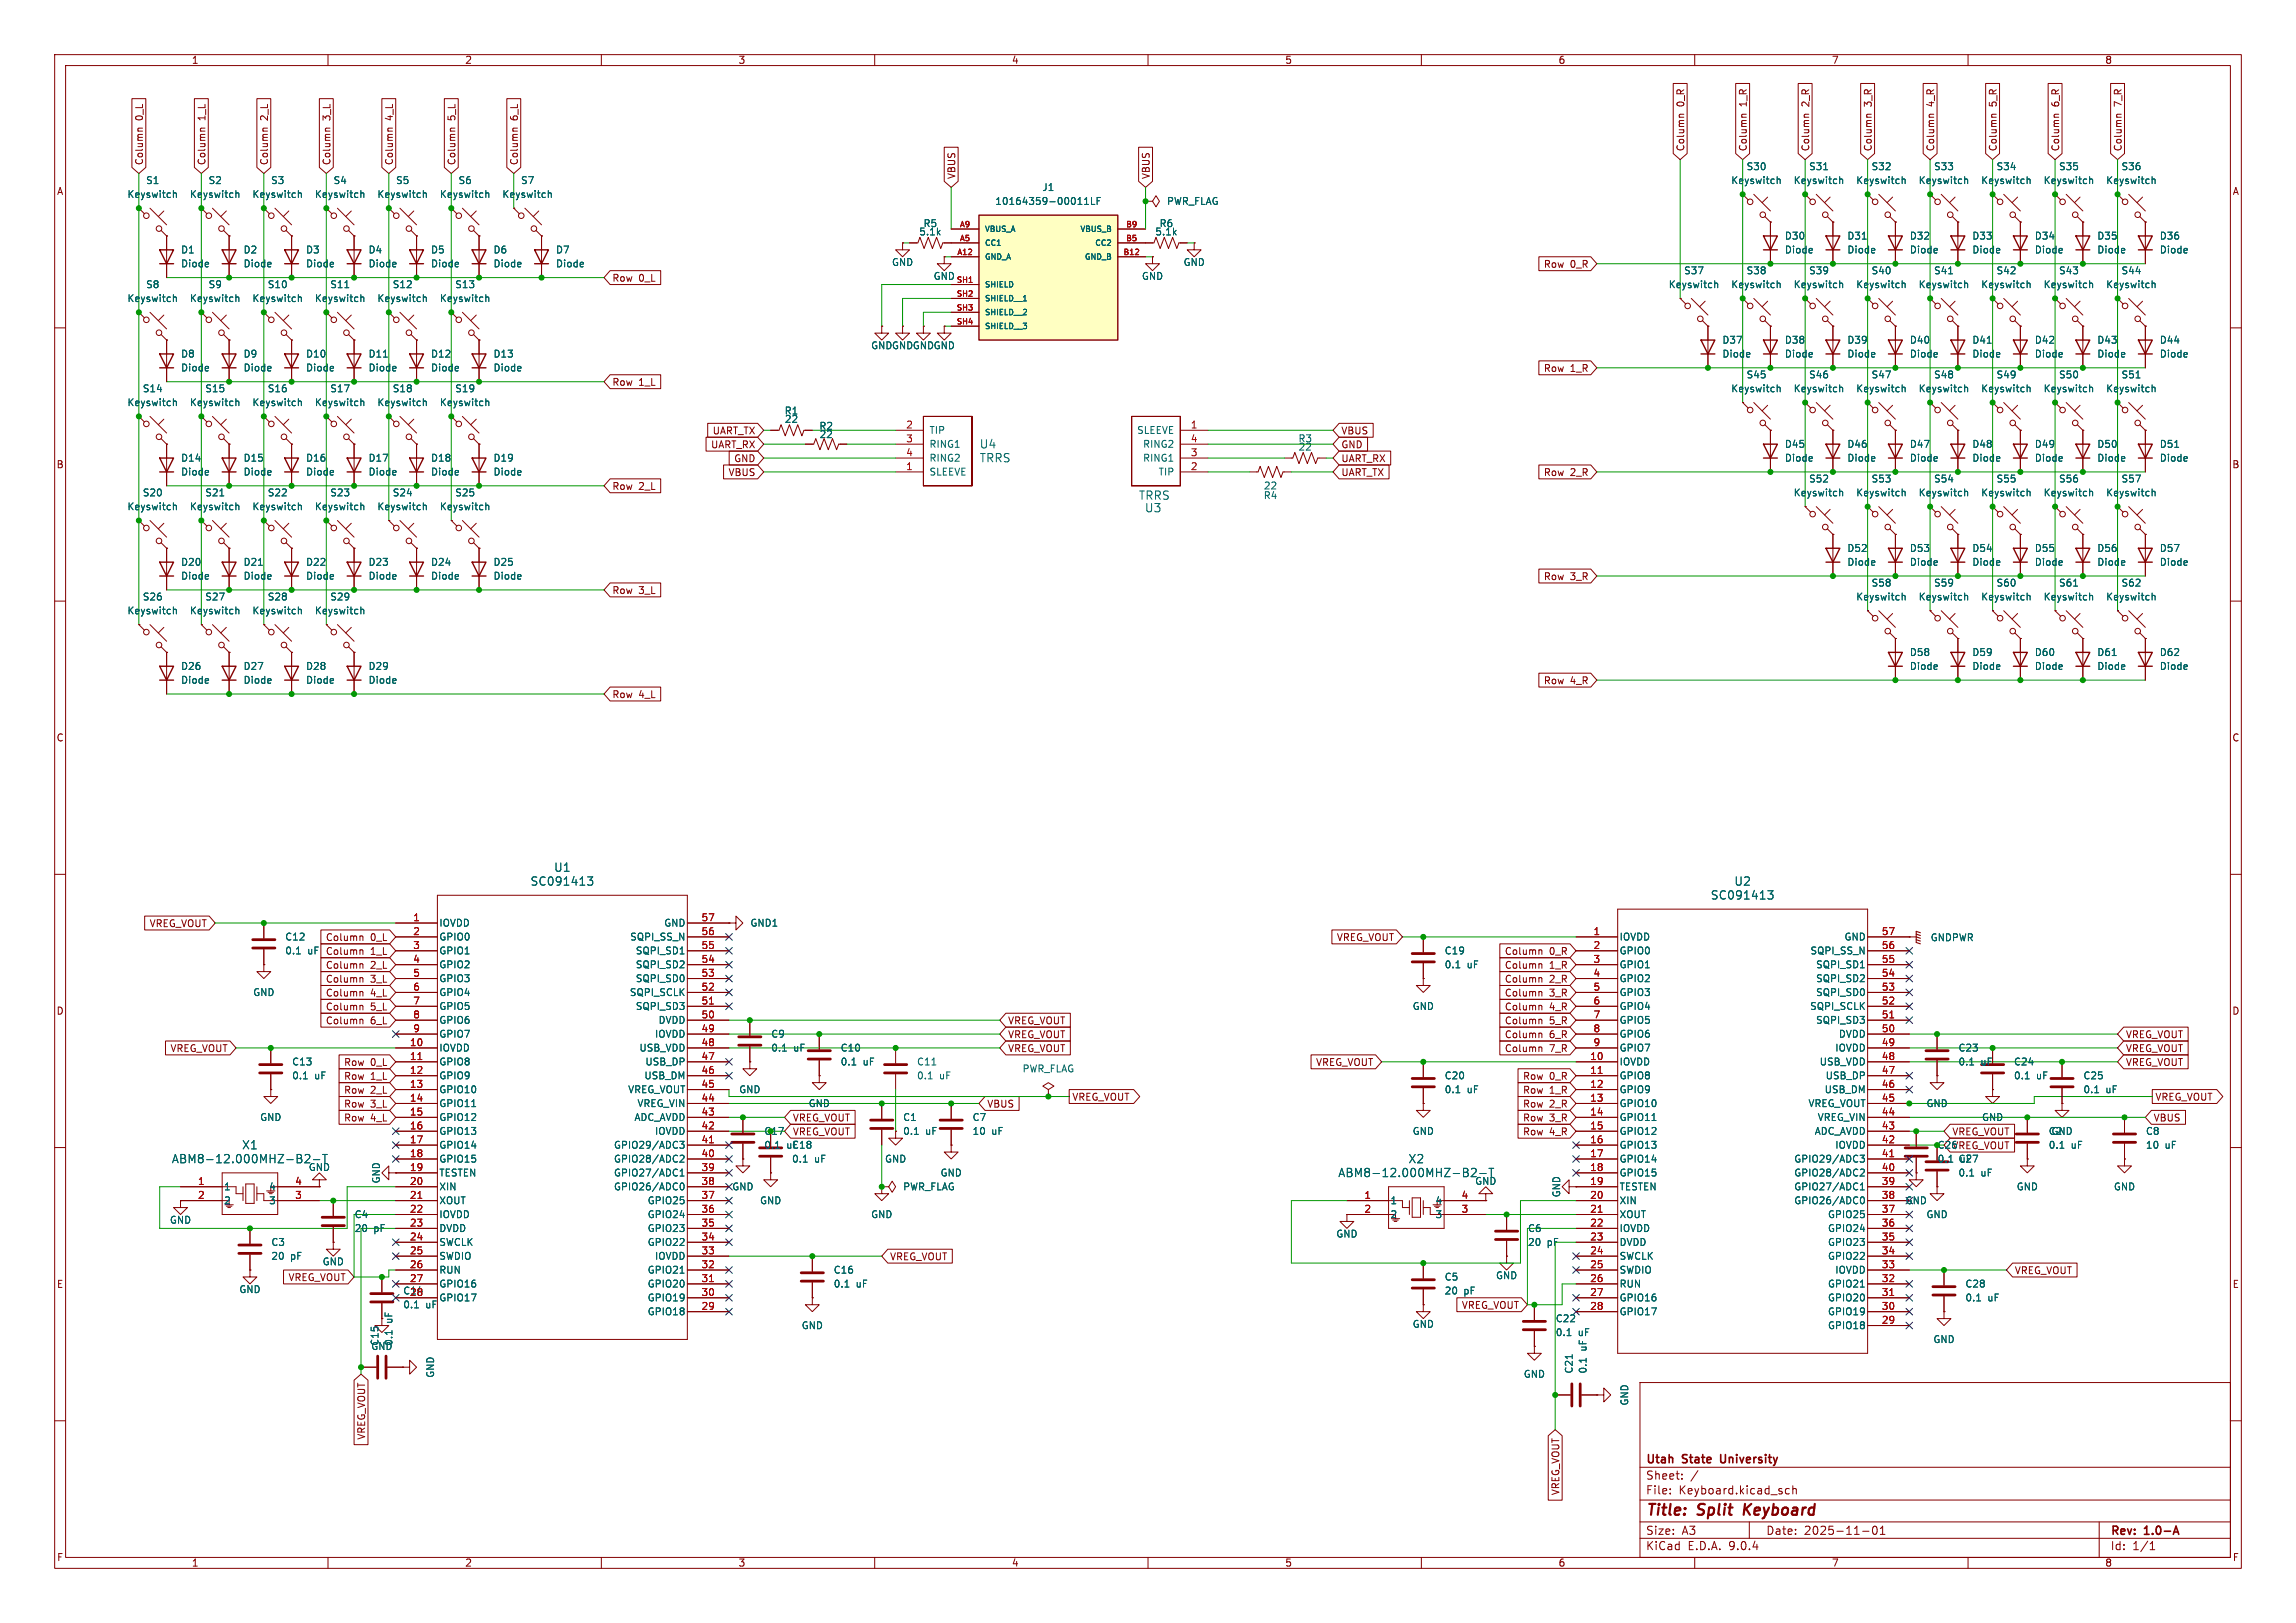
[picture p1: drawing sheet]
<svg xmlns="http://www.w3.org/2000/svg" width="420mm" height="297mm" viewBox="0 0 420 297" stroke-linecap="round" stroke-linejoin="round" font-family="sans-serif">
<defs><g id="words">
<g font-size="2.8" fill="#840000">
<text x="301" y="277.9">Title:</text>
<text x="310.6" y="277.9">Split</text>
<text x="319.8" y="277.9">Keyboard</text>
</g>
<g font-size="2.1" fill="#006464">
<text x="179.1" y="82.3">U4</text>
<text x="179.1" y="84.8">TRRS</text>
<text x="208.3" y="91.7">TRRS</text>
<text x="209.3" y="94">U3</text>
<text x="101.3" y="159.7">U1</text>
<text x="97" y="162.3">SC091413</text>
<text x="312.9" y="164.8">SC091413</text>
<text x="317.2" y="162.3">U2</text>
<text x="31.3" y="213.1">ABM8-12.000MHZ-B2-T</text>
<text x="44.2" y="210.5">X1</text>
<text x="244.7" y="215.6">ABM8-12.000MHZ-B2-T</text>
<text x="257.6" y="213.1">X2</text>
</g>
<g font-size="2.1" fill="#840000">
<text x="301" y="268.2">Utah</text>
<text x="307.9" y="268.2">State</text>
<text x="315.4" y="268.2">University</text>
<text x="301" y="273.7">File:</text>
<text x="301" y="271">Sheet:</text>
<text x="307.1" y="273.7">Keyboard.kicad_sch</text>
<text x="301" y="281.1">Size:</text>
<text x="307.6" y="281.1">A3</text>
<text x="323" y="281.1">Date:</text>
<text x="330" y="281.1">2025-11-01</text>
<text x="386" y="281.3">Rev:</text>
<text x="392.4" y="281.3">1.0-A</text>
<text x="301" y="283.9">KiCad</text>
<text x="308.7" y="283.9">E.D.A.</text>
<text x="316.3" y="283.9">9.0.4</text>
<text x="386" y="283.9">Id:</text>
<text x="390.1" y="283.9">1/1</text>
</g>
<g font-size="1.8" fill="#840000">
<text x="35" y="11.9">1</text>
<text x="85" y="11.9">2</text>
<text x="135" y="11.9">3</text>
<text x="185" y="11.9">4</text>
<text x="235" y="11.9">5</text>
<text x="285" y="11.9">6</text>
<text x="335" y="11.9">7</text>
<text x="385" y="11.9">8</text>
<text x="26.4" y="22.1" transform="rotate(-90 26.4 22.1)">0_L</text>
<text x="37.8" y="22.1" transform="rotate(-90 37.8 22.1)">1_L</text>
<text x="49.2" y="22.1" transform="rotate(-90 49.2 22.1)">2_L</text>
<text x="60.6" y="22.1" transform="rotate(-90 60.6 22.1)">3_L</text>
<text x="72.1" y="22.1" transform="rotate(-90 72.1 22.1)">4_L</text>
<text x="83.5" y="22.1" transform="rotate(-90 83.5 22.1)">5_L</text>
<text x="94.9" y="22.1" transform="rotate(-90 94.9 22.1)">6_L</text>
<text x="308.3" y="19.5" transform="rotate(-90 308.3 19.5)">0_R</text>
<text x="319.7" y="19.5" transform="rotate(-90 319.7 19.5)">1_R</text>
<text x="331.2" y="19.5" transform="rotate(-90 331.2 19.5)">2_R</text>
<text x="342.6" y="19.5" transform="rotate(-90 342.6 19.5)">3_R</text>
<text x="354" y="19.5" transform="rotate(-90 354 19.5)">4_R</text>
<text x="365.4" y="19.5" transform="rotate(-90 365.4 19.5)">5_R</text>
<text x="376.9" y="19.5" transform="rotate(-90 376.9 19.5)">6_R</text>
<text x="388.3" y="19.5" transform="rotate(-90 388.3 19.5)">7_R</text>
<text x="308.3" y="27.8" transform="rotate(-90 308.3 27.8)">Column</text>
<text x="319.7" y="27.8" transform="rotate(-90 319.7 27.8)">Column</text>
<text x="331.2" y="27.8" transform="rotate(-90 331.2 27.8)">Column</text>
<text x="342.6" y="27.8" transform="rotate(-90 342.6 27.8)">Column</text>
<text x="354" y="27.8" transform="rotate(-90 354 27.8)">Column</text>
<text x="365.4" y="27.8" transform="rotate(-90 365.4 27.8)">Column</text>
<text x="376.9" y="27.8" transform="rotate(-90 376.9 27.8)">Column</text>
<text x="388.3" y="27.8" transform="rotate(-90 388.3 27.8)">Column</text>
<text x="10.3" y="35.9">A</text>
<text x="26.4" y="30.3" transform="rotate(-90 26.4 30.3)">Column</text>
<text x="37.8" y="30.3" transform="rotate(-90 37.8 30.3)">Column</text>
<text x="49.2" y="30.3" transform="rotate(-90 49.2 30.3)">Column</text>
<text x="60.6" y="30.3" transform="rotate(-90 60.6 30.3)">Column</text>
<text x="72.1" y="30.3" transform="rotate(-90 72.1 30.3)">Column</text>
<text x="83.5" y="30.3" transform="rotate(-90 83.5 30.3)">Column</text>
<text x="94.9" y="30.3" transform="rotate(-90 94.9 30.3)">Column</text>
<text x="174.9" y="32.9" transform="rotate(-90 174.9 32.9)">VBUS</text>
<text x="210.5" y="32.9" transform="rotate(-90 210.5 32.9)">VBUS</text>
<text x="408.3" y="35.9">A</text>
<text x="111.9" y="51.8">Row</text>
<text x="116.8" y="51.8">0_L</text>
<text x="282.3" y="49.2">Row</text>
<text x="287.2" y="49.2">0_R</text>
<text x="111.9" y="70.8">Row</text>
<text x="116.8" y="70.8">1_L</text>
<text x="282.3" y="68.3">Row</text>
<text x="287.2" y="68.3">1_R</text>
<text x="130" y="82.2">UART_RX</text>
<text x="130.3" y="79.7">UART_TX</text>
<text x="245.3" y="79.7">VBUS</text>
<text x="245.3" y="82.2">GND</text>
<text x="10.3" y="85.9">B</text>
<text x="111.9" y="89.9">Row</text>
<text x="116.8" y="89.9">2_L</text>
<text x="133.2" y="87.3">VBUS</text>
<text x="134.2" y="84.8">GND</text>
<text x="245.3" y="84.8">UART_RX</text>
<text x="245.3" y="87.3">UART_TX</text>
<text x="282.3" y="87.3">Row</text>
<text x="287.2" y="87.3">2_R</text>
<text x="408.2" y="85.9">B</text>
<text x="282.3" y="106.4">Row</text>
<text x="287.2" y="106.4">3_R</text>
<text x="111.9" y="108.9">Row</text>
<text x="116.8" y="108.9">3_L</text>
<text x="282.3" y="125.4">Row</text>
<text x="287.2" y="125.4">4_R</text>
<text x="111.9" y="128">Row</text>
<text x="116.8" y="128">4_L</text>
<text x="10.3" y="135.9">C</text>
<text x="408.2" y="135.9">C</text>
<text x="27.3" y="169.9">VREG_VOUT</text>
<text x="59.5" y="172.4">Column</text>
<text x="67.8" y="172.4">0_L</text>
<text x="244.4" y="172.4">VREG_VOUT</text>
<text x="56.3" y="174.9">uF Column</text>
<text x="59.5" y="177.5">Column</text>
<text x="67.8" y="177.5">2_L</text>
<text x="67.8" y="174.9">1_L</text>
<text x="275.2" y="177.5">Column</text>
<text x="275.2" y="174.9">Column</text>
<text x="283.4" y="177.5">1_R</text>
<text x="283.4" y="174.9">0_R</text>
<text x="10.3" y="185.9">D</text>
<text x="59.5" y="180">Column</text>
<text x="59.5" y="185.1">Column</text>
<text x="59.5" y="182.6">Column</text>
<text x="67.8" y="180">3_L</text>
<text x="67.8" y="185.1">5_L</text>
<text x="67.8" y="182.6">4_L</text>
<text x="275.2" y="180">Column</text>
<text x="275.2" y="182.6">Column</text>
<text x="275.2" y="185.1">Column</text>
<text x="283.4" y="180">2_R</text>
<text x="283.4" y="182.6">3_R</text>
<text x="283.4" y="185.1">4_R</text>
<text x="408.2" y="185.9">D</text>
<text x="59.5" y="187.6">Column</text>
<text x="67.8" y="187.6">6_L</text>
<text x="184.3" y="187.6">VREG_VOUT</text>
<text x="184.3" y="190.2">VREG_VOUT</text>
<text x="275.2" y="190.2">Column</text>
<text x="275.2" y="187.6">Column</text>
<text x="283.4" y="190.2">6_R</text>
<text x="283.4" y="187.6">5_R</text>
<text x="388.8" y="190.2">VREG_VOUT</text>
<text x="31.1" y="192.7">VREG_VOUT</text>
<text x="62.8" y="195.3">Row</text>
<text x="62.8" y="197.8">Row</text>
<text x="67.8" y="195.3">0_L</text>
<text x="67.8" y="197.8">1_L</text>
<text x="184.3" y="192.7">VREG_VOUT</text>
<text x="240.6" y="195.3">VREG_VOUT</text>
<text x="275.2" y="192.7">Column</text>
<text x="278.5" y="197.8">Row</text>
<text x="283.4" y="197.8">0_R</text>
<text x="283.4" y="192.7">7_R</text>
<text x="388.8" y="192.7">VREG_VOUT</text>
<text x="388.8" y="195.3">VREG_VOUT</text>
<text x="62.8" y="202.9">Row</text>
<text x="62.8" y="200.3">Row</text>
<text x="67.8" y="202.9">3_L</text>
<text x="67.8" y="200.3">2_L</text>
<text x="180.5" y="202.9">VBUS</text>
<text x="196.1" y="201.6">VREG_VOUT</text>
<text x="278.5" y="202.9">Row</text>
<text x="278.5" y="200.3">Row</text>
<text x="283.4" y="202.9">2_R</text>
<text x="283.4" y="200.3">1_R</text>
<text x="394.2" y="201.6">VREG_VOUT</text>
<text x="62.8" y="205.4">Row</text>
<text x="67.8" y="205.4">4_L</text>
<text x="144.9" y="208">VREG_VOUT</text>
<text x="144.9" y="205.4">VREG_VOUT</text>
<text x="278.5" y="208">Row</text>
<text x="278.5" y="205.4">Row</text>
<text x="283.4" y="208">4_R</text>
<text x="283.4" y="205.4">3_R</text>
<text x="357" y="208">VREG_VOUT</text>
<text x="393.9" y="205.4">VBUS</text>
<text x="354.3" y="210.4">C26VREG_VOUT</text>
<text x="162.7" y="230.8">VREG_VOUT</text>
<text x="368.5" y="233.4">VREG_VOUT</text>
<text x="10.3" y="235.9">E</text>
<text x="52.7" y="234.6">VREG_VOUT</text>
<text x="267.3" y="239.7">VREG_VOUT</text>
<text x="408.3" y="235.9">E</text>
<text x="67" y="263.6" transform="rotate(-90 67 263.6)">VREG_VOUT</text>
<text x="285.4" y="273.7" transform="rotate(-90 285.4 273.7)">VREG_VOUT</text>
<text x="10.3" y="285.9">F</text>
<text x="35" y="286.9">1</text>
<text x="85" y="286.9">2</text>
<text x="135" y="286.9">3</text>
<text x="185" y="286.9">4</text>
<text x="235" y="286.9">5</text>
<text x="285" y="286.9">6</text>
<text x="335" y="286.9">7</text>
<text x="385" y="286.9">8</text>
<text x="408.3" y="285.9">F</text>
</g>
<g font-size="1.8" fill="#006464">
<text x="26.6" y="33.9">S1</text>
<text x="38.1" y="33.9">S2</text>
<text x="49.5" y="33.9">S3</text>
<text x="60.9" y="33.9">S4</text>
<text x="72.3" y="33.9">S5</text>
<text x="83.8" y="33.9">S6</text>
<text x="95.2" y="33.9">S7</text>
<text x="190.6" y="35.2">J1</text>
<text x="316.6" y="33.9">Keyswitch</text>
<text x="319.4" y="31.3">S30</text>
<text x="328" y="33.9">Keyswitch</text>
<text x="330.8" y="31.3">S31</text>
<text x="339.4" y="33.9">Keyswitch</text>
<text x="342.3" y="31.3">S32</text>
<text x="350.9" y="33.9">Keyswitch</text>
<text x="353.7" y="31.3">S33</text>
<text x="362.3" y="33.9">Keyswitch</text>
<text x="365.1" y="31.3">S34</text>
<text x="373.7" y="33.9">Keyswitch</text>
<text x="376.5" y="31.3">S35</text>
<text x="385.2" y="33.9">Keyswitch</text>
<text x="388" y="31.3">S36</text>
<text x="23.2" y="36.4">Keyswitch</text>
<text x="34.6" y="36.4">Keyswitch</text>
<text x="46.1" y="36.4">Keyswitch</text>
<text x="57.5" y="36.4">Keyswitch</text>
<text x="68.9" y="36.4">Keyswitch</text>
<text x="80.4" y="36.4">Keyswitch</text>
<text x="91.8" y="36.4">Keyswitch</text>
<text x="168.8" y="41.8">R5</text>
<text x="182" y="37.7">10164359-00011LF</text>
<text x="212" y="41.8">R6</text>
<text x="213.4" y="37.7">PWR_FLAG</text>
<text x="33" y="46.6">D1</text>
<text x="44.5" y="46.6">D2</text>
<text x="55.9" y="46.6">D3</text>
<text x="67.3" y="46.6">D4</text>
<text x="78.7" y="46.6">D5</text>
<text x="90.2" y="46.6">D6</text>
<text x="101.6" y="46.6">D7</text>
<text x="168.1" y="43.3">5.1k</text>
<text x="211.2" y="43.3">5.1k</text>
<text x="326.4" y="44">D30</text>
<text x="326.4" y="46.6">Diode</text>
<text x="337.8" y="44">D31</text>
<text x="337.8" y="46.6">Diode</text>
<text x="349.3" y="44">D32</text>
<text x="349.3" y="46.6">Diode</text>
<text x="360.7" y="44">D33</text>
<text x="360.7" y="46.6">Diode</text>
<text x="372.1" y="44">D34</text>
<text x="372.1" y="46.6">Diode</text>
<text x="383.5" y="44">D35</text>
<text x="383.5" y="46.6">Diode</text>
<text x="395" y="44">D36</text>
<text x="395" y="46.6">Diode</text>
<text x="26.6" y="52.9">S8</text>
<text x="33" y="49.1">Diode</text>
<text x="38.1" y="52.9">S9</text>
<text x="44.5" y="49.1">Diode</text>
<text x="48.9" y="52.9">S10</text>
<text x="55.9" y="49.1">Diode</text>
<text x="60.3" y="52.9">S11</text>
<text x="67.3" y="49.1">Diode</text>
<text x="71.7" y="52.9">S12</text>
<text x="78.7" y="49.1">Diode</text>
<text x="83.2" y="52.9">S13</text>
<text x="90.2" y="49.1">Diode</text>
<text x="101.6" y="49.1">Diode</text>
<text x="163.1" y="48.9">GND</text>
<text x="170.7" y="51.4">GND</text>
<text x="208.8" y="51.4">GND</text>
<text x="216.4" y="48.9">GND</text>
<text x="305.2" y="52.9">Keyswitch</text>
<text x="308" y="50.4">S37</text>
<text x="316.6" y="52.9">Keyswitch</text>
<text x="319.4" y="50.4">S38</text>
<text x="328" y="52.9">Keyswitch</text>
<text x="330.8" y="50.4">S39</text>
<text x="339.4" y="52.9">Keyswitch</text>
<text x="342.3" y="50.4">S40</text>
<text x="350.9" y="52.9">Keyswitch</text>
<text x="353.7" y="50.4">S41</text>
<text x="362.3" y="52.9">Keyswitch</text>
<text x="365.1" y="50.4">S42</text>
<text x="373.7" y="52.9">Keyswitch</text>
<text x="376.5" y="50.4">S43</text>
<text x="385.2" y="52.9">Keyswitch</text>
<text x="388" y="50.4">S44</text>
<text x="23.2" y="55.5">Keyswitch</text>
<text x="34.6" y="55.5">Keyswitch</text>
<text x="46.1" y="55.5">Keyswitch</text>
<text x="57.5" y="55.5">Keyswitch</text>
<text x="68.9" y="55.5">Keyswitch</text>
<text x="80.4" y="55.5">Keyswitch</text>
<text x="33" y="65.6">D8</text>
<text x="44.5" y="65.6">D9</text>
<text x="55.9" y="65.6">D10</text>
<text x="67.3" y="65.6">D11</text>
<text x="78.7" y="65.6">D12</text>
<text x="90.2" y="65.6">D13</text>
<text x="159.3" y="64.1">GNDGNDGNDGND</text>
<text x="315" y="63.1">D37</text>
<text x="315" y="65.6">Diode</text>
<text x="326.4" y="63.1">D38</text>
<text x="326.4" y="65.6">Diode</text>
<text x="337.8" y="63.1">D39</text>
<text x="337.8" y="65.6">Diode</text>
<text x="349.3" y="63.1">D40</text>
<text x="349.3" y="65.6">Diode</text>
<text x="360.7" y="63.1">D41</text>
<text x="360.7" y="65.6">Diode</text>
<text x="372.1" y="63.1">D42</text>
<text x="372.1" y="65.6">Diode</text>
<text x="383.5" y="63.1">D43</text>
<text x="383.5" y="65.6">Diode</text>
<text x="395" y="63.1">D44</text>
<text x="395" y="65.6">Diode</text>
<text x="26" y="72">S14</text>
<text x="33" y="68.2">Diode</text>
<text x="37.5" y="72">S15</text>
<text x="44.5" y="68.2">Diode</text>
<text x="48.9" y="72">S16</text>
<text x="55.9" y="68.2">Diode</text>
<text x="60.3" y="72">S17</text>
<text x="67.3" y="68.2">Diode</text>
<text x="71.7" y="72">S18</text>
<text x="78.7" y="68.2">Diode</text>
<text x="83.2" y="72">S19</text>
<text x="90.2" y="68.2">Diode</text>
<text x="316.6" y="72">Keyswitch</text>
<text x="319.4" y="69.4">S45</text>
<text x="328" y="72">Keyswitch</text>
<text x="330.8" y="69.4">S46</text>
<text x="339.4" y="72">Keyswitch</text>
<text x="342.3" y="69.4">S47</text>
<text x="350.9" y="72">Keyswitch</text>
<text x="353.7" y="69.4">S48</text>
<text x="362.3" y="72">Keyswitch</text>
<text x="365.1" y="69.4">S49</text>
<text x="373.7" y="72">Keyswitch</text>
<text x="376.5" y="69.4">S50</text>
<text x="385.2" y="72">Keyswitch</text>
<text x="388" y="69.4">S51</text>
<text x="23.2" y="74.5">Keyswitch</text>
<text x="34.6" y="74.5">Keyswitch</text>
<text x="46.1" y="74.5">Keyswitch</text>
<text x="57.5" y="74.5">Keyswitch</text>
<text x="68.9" y="74.5">Keyswitch</text>
<text x="80.4" y="74.5">Keyswitch</text>
<text x="143.4" y="76">R1</text>
<text x="143.5" y="77.6">22</text>
<text x="149.8" y="78.8">R2</text>
<text x="149.8" y="80.4">22</text>
<text x="169.9" y="79.6">TIP</text>
<text x="169.9" y="82.1">RING1</text>
<text x="207.9" y="79.6">SLEEVE</text>
<text x="209" y="82.1">RING2</text>
<text x="237.4" y="81.1">R3</text>
<text x="237.4" y="82.7">22</text>
<text x="326.4" y="82.1">D45</text>
<text x="337.8" y="82.1">D46</text>
<text x="349.3" y="82.1">D47</text>
<text x="360.7" y="82.1">D48</text>
<text x="372.1" y="82.1">D49</text>
<text x="383.5" y="82.1">D50</text>
<text x="395" y="82.1">D51</text>
<text x="33" y="84.7">D14</text>
<text x="33" y="87.2">Diode</text>
<text x="44.5" y="84.7">D15</text>
<text x="44.5" y="87.2">Diode</text>
<text x="55.9" y="84.7">D16</text>
<text x="55.9" y="87.2">Diode</text>
<text x="67.3" y="84.7">D17</text>
<text x="67.3" y="87.2">Diode</text>
<text x="78.7" y="84.7">D18</text>
<text x="78.7" y="87.2">Diode</text>
<text x="90.2" y="84.7">D19</text>
<text x="90.2" y="87.2">Diode</text>
<text x="169.9" y="84.7">RING2</text>
<text x="169.9" y="87.2">SLEEVE</text>
<text x="209" y="84.7">RING1</text>
<text x="211.8" y="87.2">TIP</text>
<text x="231.1" y="89.8">22</text>
<text x="326.4" y="84.7">Diode</text>
<text x="330.8" y="88.5">S52</text>
<text x="337.8" y="84.7">Diode</text>
<text x="342.3" y="88.5">S53</text>
<text x="349.3" y="84.7">Diode</text>
<text x="353.7" y="88.5">S54</text>
<text x="360.7" y="84.7">Diode</text>
<text x="365.1" y="88.5">S55</text>
<text x="372.1" y="84.7">Diode</text>
<text x="376.5" y="88.5">S56</text>
<text x="383.5" y="84.7">Diode</text>
<text x="388" y="88.5">S57</text>
<text x="395" y="84.7">Diode</text>
<text x="23.2" y="93.6">Keyswitch</text>
<text x="26" y="91">S20</text>
<text x="34.6" y="93.6">Keyswitch</text>
<text x="37.5" y="91">S21</text>
<text x="46.1" y="93.6">Keyswitch</text>
<text x="48.9" y="91">S22</text>
<text x="57.5" y="93.6">Keyswitch</text>
<text x="60.3" y="91">S23</text>
<text x="68.9" y="93.6">Keyswitch</text>
<text x="71.7" y="91">S24</text>
<text x="80.4" y="93.6">Keyswitch</text>
<text x="83.2" y="91">S25</text>
<text x="231.1" y="91.5">R4</text>
<text x="328" y="91">Keyswitch</text>
<text x="339.4" y="91">Keyswitch</text>
<text x="350.9" y="91">Keyswitch</text>
<text x="362.3" y="91">Keyswitch</text>
<text x="373.7" y="91">Keyswitch</text>
<text x="385.2" y="91">Keyswitch</text>
<text x="337.8" y="101.2">D52</text>
<text x="349.3" y="101.2">D53</text>
<text x="360.7" y="101.2">D54</text>
<text x="372.1" y="101.2">D55</text>
<text x="383.5" y="101.2">D56</text>
<text x="395" y="101.2">D57</text>
<text x="33" y="103.7">D20</text>
<text x="33" y="106.3">Diode</text>
<text x="44.5" y="103.7">D21</text>
<text x="44.5" y="106.3">Diode</text>
<text x="55.9" y="103.7">D22</text>
<text x="55.9" y="106.3">Diode</text>
<text x="67.3" y="103.7">D23</text>
<text x="67.3" y="106.3">Diode</text>
<text x="78.7" y="103.7">D24</text>
<text x="78.7" y="106.3">Diode</text>
<text x="90.2" y="103.7">D25</text>
<text x="90.2" y="106.3">Diode</text>
<text x="337.8" y="103.7">Diode</text>
<text x="342.3" y="107.5">S58</text>
<text x="349.3" y="103.7">Diode</text>
<text x="353.7" y="107.5">S59</text>
<text x="360.7" y="103.7">Diode</text>
<text x="365.1" y="107.5">S60</text>
<text x="372.1" y="103.7">Diode</text>
<text x="376.5" y="107.5">S61</text>
<text x="383.5" y="103.7">Diode</text>
<text x="388" y="107.5">S62</text>
<text x="395" y="103.7">Diode</text>
<text x="23.2" y="112.6">Keyswitch</text>
<text x="26" y="110.1">S26</text>
<text x="34.6" y="112.6">Keyswitch</text>
<text x="37.5" y="110.1">S27</text>
<text x="46.1" y="112.6">Keyswitch</text>
<text x="48.9" y="110.1">S28</text>
<text x="57.5" y="112.6">Keyswitch</text>
<text x="60.3" y="110.1">S29</text>
<text x="339.4" y="110.1">Keyswitch</text>
<text x="350.9" y="110.1">Keyswitch</text>
<text x="362.3" y="110.1">Keyswitch</text>
<text x="373.7" y="110.1">Keyswitch</text>
<text x="385.2" y="110.1">Keyswitch</text>
<text x="33" y="122.8">D26</text>
<text x="33" y="125.3">Diode</text>
<text x="44.5" y="122.8">D27</text>
<text x="44.5" y="125.3">Diode</text>
<text x="55.9" y="122.8">D28</text>
<text x="55.9" y="125.3">Diode</text>
<text x="67.3" y="122.8">D29</text>
<text x="67.3" y="125.3">Diode</text>
<text x="349.3" y="120.2">D58</text>
<text x="349.3" y="122.8">Diode</text>
<text x="360.7" y="120.2">D59</text>
<text x="360.7" y="122.8">Diode</text>
<text x="372.1" y="120.2">D60</text>
<text x="372.1" y="122.8">Diode</text>
<text x="383.5" y="120.2">D61</text>
<text x="383.5" y="122.8">Diode</text>
<text x="395" y="120.2">D62</text>
<text x="395" y="122.8">Diode</text>
<text x="52.1" y="172.3">C12</text>
<text x="80.3" y="169.8">IOVDD</text>
<text x="80.3" y="172.3">GPIO0</text>
<text x="115.2" y="172.3">SQPI_SS_N</text>
<text x="121.4" y="169.8">GND</text>
<text x="137.2" y="169.8">GND1</text>
<text x="296.2" y="172.3">IOVDD</text>
<text x="337.3" y="172.3">GND</text>
<text x="353.1" y="172.4">GNDPWR</text>
<text x="52.1" y="174.9">0.1</text>
<text x="56.3" y="174.9">uF</text>
<text x="80.3" y="174.9">GPIO1</text>
<text x="80.3" y="177.4">GPIO2</text>
<text x="80.3" y="179.9">GPIO3</text>
<text x="116.2" y="174.9">SQPI_SD1</text>
<text x="116.2" y="177.4">SQPI_SD2</text>
<text x="116.2" y="179.9">SQPI_SD0</text>
<text x="264.2" y="174.9">C19</text>
<text x="264.2" y="177.4">0.1</text>
<text x="268.4" y="177.4">uF</text>
<text x="296.2" y="174.9">GPIO0</text>
<text x="296.2" y="177.4">GPIO1</text>
<text x="296.2" y="179.9">GPIO2</text>
<text x="331.1" y="174.9">SQPI_SS_N</text>
<text x="332.1" y="177.4">SQPI_SD1</text>
<text x="332.1" y="179.9">SQPI_SD2</text>
<text x="46.2" y="182.5">GND</text>
<text x="80.3" y="182.5">GPIO4</text>
<text x="80.3" y="185">GPIO5</text>
<text x="115.1" y="182.5">SQPI_SCLK</text>
<text x="116.2" y="185">SQPI_SD3</text>
<text x="258.3" y="185">GND</text>
<text x="296.2" y="182.5">GPIO3</text>
<text x="296.2" y="185">GPIO4</text>
<text x="331" y="185">SQPI_SCLK</text>
<text x="332.1" y="182.5">SQPI_SD0</text>
<text x="80.3" y="187.6">GPIO6</text>
<text x="80.3" y="190.1">GPIO7</text>
<text x="119.7" y="190.1">IOVDD</text>
<text x="120.4" y="187.6">DVDD</text>
<text x="141" y="190.1">C9</text>
<text x="296.2" y="187.6">GPIO5</text>
<text x="296.2" y="190.1">GPIO6</text>
<text x="332.1" y="187.6">SQPI_SD3</text>
<text x="336.3" y="190.1">DVDD</text>
<text x="53.3" y="195.2">C13</text>
<text x="53.3" y="197.7">0.1</text>
<text x="57.5" y="197.7">uF</text>
<text x="80.3" y="192.6">IOVDD</text>
<text x="80.3" y="195.2">GPIO8</text>
<text x="80.3" y="197.7">GPIO9</text>
<text x="116.9" y="192.6">USB_VDD</text>
<text x="117.8" y="197.7">USB_DM</text>
<text x="118" y="195.2">USB_DP</text>
<text x="141" y="192.6">0.1</text>
<text x="145.2" y="192.6">uF</text>
<text x="153.7" y="192.6">C10</text>
<text x="153.7" y="195.2">0.1</text>
<text x="157.9" y="195.2">uF</text>
<text x="167.6" y="195.2">C11</text>
<text x="167.6" y="197.7">0.1</text>
<text x="171.8" y="197.7">uF</text>
<text x="187" y="196.4">PWR_FLAG</text>
<text x="264.2" y="197.7">C20</text>
<text x="296.2" y="192.6">GPIO7</text>
<text x="296.2" y="195.2">IOVDD</text>
<text x="296.2" y="197.7">GPIO8</text>
<text x="332.8" y="195.2">USB_VDD</text>
<text x="333.9" y="197.7">USB_DP</text>
<text x="335.6" y="192.6">IOVDD</text>
<text x="358.1" y="192.6">C23</text>
<text x="358.1" y="195.2">0.1</text>
<text x="362.3" y="195.2">uF</text>
<text x="368.3" y="195.2">C24</text>
<text x="368.3" y="197.7">0.1</text>
<text x="372.5" y="197.7">uF</text>
<text x="381" y="197.7">C25</text>
<text x="80.3" y="200.3">GPIO10</text>
<text x="80.3" y="202.8">GPIO11</text>
<text x="114.8" y="200.3">VREG_VOUT</text>
<text x="116.5" y="202.8">VREG_VIN</text>
<text x="135.1" y="200.3">GND</text>
<text x="147.8" y="202.8">GND</text>
<text x="264.2" y="200.3">0.1</text>
<text x="268.4" y="200.3">uF</text>
<text x="296.2" y="200.3">GPIO9</text>
<text x="296.2" y="202.8">GPIO10</text>
<text x="330.7" y="202.8">VREG_VOUT</text>
<text x="333.7" y="200.3">USB_DM</text>
<text x="352.3" y="202.8">GND</text>
<text x="381" y="200.3">0.1</text>
<text x="385.2" y="200.3">uF</text>
<text x="47.5" y="205.3">GND</text>
<text x="80.3" y="205.3">GPIO12</text>
<text x="80.3" y="207.9">GPIO13</text>
<text x="116" y="205.3">ADC_AVDD</text>
<text x="119.7" y="207.9">IOVDD</text>
<text x="165.1" y="205.3">C1</text>
<text x="165.1" y="207.9">0.1</text>
<text x="169.3" y="207.9">uF</text>
<text x="177.8" y="205.3">C7</text>
<text x="177.8" y="207.9">10</text>
<text x="181.4" y="207.9">uF</text>
<text x="258.3" y="207.9">GND</text>
<text x="296.2" y="205.3">GPIO11</text>
<text x="296.2" y="207.9">GPIO12</text>
<text x="331.9" y="207.9">ADC_AVDD</text>
<text x="332.4" y="205.3">VREG_VIN</text>
<text x="362.5" y="205.3">GND</text>
<text x="374.7" y="207.9">C2</text>
<text x="375.2" y="207.9">GND</text>
<text x="392.4" y="207.9">C8</text>
<text x="56.4" y="214.5">GND</text>
<text x="80.3" y="210.4">GPIO14</text>
<text x="80.3" y="213">GPIO15</text>
<text x="80.3" y="215.5">TESTEN</text>
<text x="112.2" y="210.4">GPIO29/ADC3</text>
<text x="112.2" y="213">GPIO28/ADC2</text>
<text x="112.2" y="215.5">GPIO27/ADC1</text>
<text x="139.7" y="210.4">0.1</text>
<text x="143.9" y="210.4">uF</text>
<text x="144.8" y="210.4">C18</text>
<text x="144.8" y="213">0.1</text>
<text x="149" y="213">uF</text>
<text x="161.8" y="213">GND</text>
<text x="172" y="215.5">GND</text>
<text x="296.2" y="210.4">GPIO13</text>
<text x="296.2" y="213">GPIO14</text>
<text x="296.2" y="215.5">GPIO15</text>
<text x="328.1" y="213">GPIO29/ADC3</text>
<text x="328.1" y="215.5">GPIO28/ADC2</text>
<text x="335.6" y="210.4">IOVDD</text>
<text x="354.3" y="213">0.1</text>
<text x="358.1" y="213">C27</text>
<text x="358.1" y="215.5">0.1</text>
<text x="358.5" y="213">uF</text>
<text x="362.3" y="215.5">uF</text>
<text x="374.7" y="210.4">0.1</text>
<text x="378.9" y="210.4">uF</text>
<text x="392.4" y="210.4">10</text>
<text x="396" y="210.4">uF</text>
<text x="40.9" y="218">1</text>
<text x="40.9" y="220.6">2</text>
<text x="49.1" y="218">4</text>
<text x="49.1" y="220.6">3</text>
<text x="69.7" y="216.7" transform="rotate(-90 69.7 216.7)">GND</text>
<text x="80.3" y="218">XIN</text>
<text x="80.3" y="220.6">XOUT</text>
<text x="112.2" y="218">GPIO26/ADC0</text>
<text x="118.4" y="220.6">GPIO25</text>
<text x="133.9" y="218">GND</text>
<text x="138.9" y="220.6">GND</text>
<text x="165.1" y="218">PWR_FLAG</text>
<text x="254.3" y="220.6">1</text>
<text x="262.5" y="220.6">4</text>
<text x="269.7" y="217">GND</text>
<text x="285.6" y="219.2" transform="rotate(-90 285.6 219.2)">GND</text>
<text x="296.2" y="218">TESTEN</text>
<text x="296.2" y="220.6">XIN</text>
<text x="328.1" y="218">GPIO27/ADC1</text>
<text x="328.1" y="220.6">GPIO26/ADC0</text>
<text x="348.5" y="220.6">GND</text>
<text x="368.8" y="218">GND</text>
<text x="386.6" y="218">GND</text>
<text x="31" y="224.1">GND</text>
<text x="64.8" y="223.1">C4</text>
<text x="64.8" y="225.7">20</text>
<text x="68.4" y="225.7">pF</text>
<text x="80.3" y="223.1">IOVDD</text>
<text x="80.3" y="225.7">DVDD</text>
<text x="118.4" y="223.1">GPIO24</text>
<text x="118.4" y="225.7">GPIO23</text>
<text x="159.3" y="223.1">GND</text>
<text x="244.3" y="226.7">GND</text>
<text x="254.3" y="223.1">2</text>
<text x="262.5" y="223.1">3</text>
<text x="279.4" y="225.7">C6</text>
<text x="296.2" y="223.1">XOUT</text>
<text x="296.2" y="225.7">IOVDD</text>
<text x="334.3" y="223.1">GPIO25</text>
<text x="334.3" y="225.7">GPIO24</text>
<text x="352.3" y="223.1">GND</text>
<text x="49.5" y="228.2">C3</text>
<text x="49.5" y="230.7">20</text>
<text x="53.1" y="230.7">pF</text>
<text x="58.9" y="231.7">GND</text>
<text x="80.3" y="228.2">SWCLK</text>
<text x="80.3" y="230.7">SWDIO</text>
<text x="80.3" y="233.3">RUN</text>
<text x="118.4" y="228.2">GPIO22</text>
<text x="118.4" y="233.3">GPIO21</text>
<text x="119.7" y="230.7">IOVDD</text>
<text x="152.4" y="233.3">C16</text>
<text x="279.4" y="228.2">20</text>
<text x="283" y="228.2">pF</text>
<text x="296.2" y="228.2">DVDD</text>
<text x="296.2" y="230.7">SWCLK</text>
<text x="296.2" y="233.3">SWDIO</text>
<text x="334.3" y="228.2">GPIO23</text>
<text x="334.3" y="230.7">GPIO22</text>
<text x="335.6" y="233.3">IOVDD</text>
<text x="43.7" y="236.8">GND</text>
<text x="73.7" y="237.1">C14</text>
<text x="73.7" y="239.6">0.1</text>
<text x="77.9" y="239.6">uF</text>
<text x="80.3" y="235.8">GPIO16</text>
<text x="80.3" y="238.4">GPIO17</text>
<text x="118.4" y="235.8">GPIO20</text>
<text x="118.4" y="238.4">GPIO19</text>
<text x="152.4" y="235.8">0.1</text>
<text x="156.6" y="235.8">uF</text>
<text x="264.2" y="234.5">C5</text>
<text x="264.2" y="237.1">20</text>
<text x="267.8" y="237.1">pF</text>
<text x="273.6" y="234.3">GND</text>
<text x="296.2" y="235.8">RUN</text>
<text x="296.2" y="238.4">GPIO16</text>
<text x="334.3" y="235.8">GPIO21</text>
<text x="334.3" y="238.4">GPIO20</text>
<text x="359.4" y="235.8">C28</text>
<text x="359.4" y="238.4">0.1</text>
<text x="363.6" y="238.4">uF</text>
<text x="72" y="242.2" transform="rotate(-90 72 242.2)">uF</text>
<text x="118.4" y="240.9">GPIO18</text>
<text x="146.6" y="243.4">GND</text>
<text x="258.3" y="243.2">GND</text>
<text x="284.5" y="242.2">C22</text>
<text x="284.5" y="244.7">0.1</text>
<text x="288.7" y="244.7">uF</text>
<text x="296.2" y="240.9">GPIO17</text>
<text x="334.3" y="240.9">GPIO19</text>
<text x="334.3" y="243.4">GPIO18</text>
<text x="353.6" y="246">GND</text>
<text x="67.8" y="247.2">GND</text>
<text x="69.4" y="246.4" transform="rotate(-90 69.4 246.4)">C15</text>
<text x="72" y="246.4" transform="rotate(-90 72 246.4)">0.1</text>
<text x="287.9" y="251.5" transform="rotate(-90 287.9 251.5)">C21</text>
<text x="290.4" y="251.5" transform="rotate(-90 290.4 251.5)">0.1</text>
<text x="290.4" y="247.3" transform="rotate(-90 290.4 247.3)">uF</text>
<text x="79.6" y="252.2" transform="rotate(-90 79.6 252.2)">GND</text>
<text x="278.6" y="252.3">GND</text>
<text x="298" y="257.3" transform="rotate(-90 298 257.3)">GND</text>
</g>
<g font-size="1.8" fill="#a90000">
<text x="165.7" y="78.5">2</text>
<text x="165.7" y="81">3</text>
<text x="165.7" y="83.6">4</text>
<text x="217.7" y="83.6">3</text>
<text x="217.7" y="81">4</text>
<text x="217.7" y="78.5">1</text>
<text x="165.7" y="86.1">1</text>
<text x="217.7" y="86.1">2</text>
<text x="75.5" y="168.7">1</text>
<text x="75.5" y="171.2">2</text>
<text x="75.5" y="173.7">3</text>
<text x="128.2" y="168.7">57</text>
<text x="128.2" y="171.2">56</text>
<text x="128.2" y="173.7">55</text>
<text x="291.4" y="171.2">1</text>
<text x="291.4" y="173.7">2</text>
<text x="344.1" y="171.2">57</text>
<text x="344.1" y="173.7">56</text>
<text x="75.5" y="176.3">4</text>
<text x="75.5" y="178.8">5</text>
<text x="128.2" y="176.3">54</text>
<text x="128.2" y="178.8">53</text>
<text x="291.4" y="176.3">3</text>
<text x="291.4" y="178.8">4</text>
<text x="344.1" y="176.3">55</text>
<text x="344.1" y="178.8">54</text>
<text x="75.5" y="181.4">6</text>
<text x="75.5" y="183.9">7</text>
<text x="128.2" y="181.4">52</text>
<text x="128.2" y="183.9">51</text>
<text x="291.4" y="181.4">5</text>
<text x="291.4" y="183.9">6</text>
<text x="344.1" y="181.4">53</text>
<text x="344.1" y="183.9">52</text>
<text x="74.9" y="191.5">10</text>
<text x="75.5" y="186.4">8</text>
<text x="75.5" y="189">9</text>
<text x="128.2" y="186.4">50</text>
<text x="128.2" y="189">49</text>
<text x="128.2" y="191.5">48</text>
<text x="291.4" y="186.4">7</text>
<text x="291.4" y="189">8</text>
<text x="291.4" y="191.5">9</text>
<text x="344.1" y="186.4">51</text>
<text x="344.1" y="189">50</text>
<text x="344.1" y="191.5">49</text>
<text x="74.9" y="194.1">11</text>
<text x="74.9" y="196.6">12</text>
<text x="128.2" y="194.1">47</text>
<text x="128.2" y="196.6">46</text>
<text x="290.8" y="194.1">10</text>
<text x="290.8" y="196.6">11</text>
<text x="344.1" y="194.1">48</text>
<text x="344.1" y="196.6">47</text>
<text x="74.9" y="199.1">13</text>
<text x="74.9" y="201.7">14</text>
<text x="128.2" y="199.1">45</text>
<text x="128.2" y="201.7">44</text>
<text x="290.8" y="199.1">12</text>
<text x="290.8" y="201.7">13</text>
<text x="344.1" y="199.1">46</text>
<text x="344.1" y="201.7">45</text>
<text x="74.9" y="204.2">15</text>
<text x="74.9" y="206.8">16</text>
<text x="74.9" y="209.3">17</text>
<text x="128.2" y="204.2">43</text>
<text x="128.2" y="206.8">42</text>
<text x="128.2" y="209.3">41</text>
<text x="290.8" y="204.2">14</text>
<text x="290.8" y="206.8">15</text>
<text x="290.8" y="209.3">16</text>
<text x="344.1" y="204.2">44</text>
<text x="344.1" y="206.8">43</text>
<text x="344.1" y="209.3">42</text>
<text x="74.9" y="211.8">18</text>
<text x="74.9" y="214.4">19</text>
<text x="128.2" y="211.8">40</text>
<text x="128.2" y="214.4">39</text>
<text x="290.8" y="211.8">17</text>
<text x="290.8" y="214.4">18</text>
<text x="344.1" y="211.8">41</text>
<text x="344.1" y="214.4">40</text>
<text x="36.1" y="216.9">1</text>
<text x="36.1" y="219.5">2</text>
<text x="53.9" y="216.9">4</text>
<text x="53.9" y="219.5">3</text>
<text x="74.9" y="216.9">20</text>
<text x="74.9" y="219.5">21</text>
<text x="74.9" y="222">22</text>
<text x="128.2" y="216.9">38</text>
<text x="128.2" y="219.5">37</text>
<text x="128.2" y="222">36</text>
<text x="249.5" y="219.5">1</text>
<text x="249.5" y="222">2</text>
<text x="267.3" y="219.5">4</text>
<text x="267.3" y="222">3</text>
<text x="290.8" y="216.9">19</text>
<text x="290.8" y="219.5">20</text>
<text x="290.8" y="222">21</text>
<text x="344.1" y="216.9">39</text>
<text x="344.1" y="219.5">38</text>
<text x="344.1" y="222">37</text>
<text x="74.9" y="224.5">23</text>
<text x="74.9" y="227.1">24</text>
<text x="128.2" y="224.5">35</text>
<text x="128.2" y="227.1">34</text>
<text x="290.8" y="224.5">22</text>
<text x="290.8" y="227.1">23</text>
<text x="344.1" y="224.5">36</text>
<text x="344.1" y="227.1">35</text>
<text x="74.9" y="229.6">25</text>
<text x="74.9" y="232.2">26</text>
<text x="128.2" y="229.6">33</text>
<text x="128.2" y="232.2">32</text>
<text x="290.8" y="229.6">24</text>
<text x="290.8" y="232.2">25</text>
<text x="344.1" y="229.6">34</text>
<text x="344.1" y="232.2">33</text>
<text x="74.9" y="234.7">27</text>
<text x="74.9" y="237.2">28</text>
<text x="128.2" y="234.7">31</text>
<text x="128.2" y="237.2">30</text>
<text x="128.2" y="239.8">29</text>
<text x="290.8" y="234.7">26</text>
<text x="290.8" y="237.2">27</text>
<text x="290.8" y="239.8">28</text>
<text x="344.1" y="234.7">32</text>
<text x="344.1" y="237.2">31</text>
<text x="344.1" y="239.8">30</text>
<text x="344.1" y="242.3">29</text>
</g>
<g font-size="1.8" fill="#009600">
<text x="139.7" y="207.9">C17</text>
<text x="354.3" y="210.4">C26</text>
</g>
<g font-size="1.4" fill="#a90000">
<text x="175.5" y="41.7">A9</text>
<text x="205.9" y="41.7">B9</text>
<text x="175" y="46.7">A12</text>
<text x="175.5" y="44.2">A5</text>
<text x="205.4" y="46.7">B12</text>
<text x="205.9" y="44.2">B5</text>
<text x="174.9" y="51.8">SH1</text>
<text x="174.9" y="54.4">SH2</text>
<text x="174.9" y="56.9">SH3</text>
<text x="174.9" y="59.4">SH4</text>
</g>
<g font-size="1.4" fill="#006464">
<text x="180.1" y="42.6">VBUS_A</text>
<text x="180.1" y="45.2">CC1</text>
<text x="180.1" y="47.7">GND_A</text>
<text x="197.5" y="42.6">VBUS_B</text>
<text x="198.3" y="47.7">GND_B</text>
<text x="200.2" y="45.2">CC2</text>
<text x="180.1" y="52.8">SHIELD</text>
<text x="180.1" y="55.3">SHIELD__1</text>
<text x="180.1" y="57.9">SHIELD__2</text>
<text x="180.1" y="60.4">SHIELD__3</text>
</g>
</g></defs>
<g fill="none" stroke="#840000" stroke-width=".18">
<path d="M10 10h400v277h-400zM12 12h396v273h-396zM60 10v2M110 10v2M160 10v2M210 10v2M260 10v2M310 10v2M360 10v2M25.4 38.1l1 1M25.4 38.1h.1M27.4 38.1l3.1 3"/>
<path d="M30 38.6l-1 1M36.8 38.1l1 1M36.8 38.1h.1M38.9 38.1l3 3M41.4 38.6l-1 1M48.3 38.1l1 1M48.3 38.1h.1M50.3 38.1l3 3M52.8 38.6l-1 1M59.7 38.1l1 1M59.7 38.1h.1M61.7 38.1l3.1 3"/>
<path d="M64.3 38.6l-1.1 1M71.1 38.1l1 1M71.1 38.1h.1M73.2 38.1l3 3M75.7 38.6l-1 1M82.5 38.1l1.1 1M82.5 38.1h.1M84.6 38.1l3 3M87.1 38.6l-1 1M94 38.1l1 1M94 38.1h.1M96 38.1l3.1 3"/>
<path d="M98.6 38.6l-1.1 1M209.5 36.8h1.3l.7-1 .6 1-.6 1-.7-1M209.5 36.8h.1M318.8 35.6l1 1M318.8 35.6h.1M320.8 35.6l3 3M322.8 39.6l1 1M323.3 36.1l-1 1M330.2 35.6l1 1M330.2 35.6h.1M332.2 35.6l3.1 3M334.3 39.6l1 1"/>
<path d="M334.8 36.1l-1 1M353.1 35.6l1 1M353.1 35.6h.1M355.1 35.6l3 3M357.1 39.6l1 1M357.6 36.1l-1 1M364.5 35.6l1 1M364.5 35.6h.1M366.5 35.6l3.1 3M368.6 39.6l1 1M369.1 36.1l-1.1 1M375.9 35.6l1 1"/>
<path d="M375.9 35.6h.1M378 35.6l3 3M380 39.6l1 1M380.5 36.1l-1 1M387.3 35.6l1.1 1M387.3 35.6h.1M389.4 35.6l3 3M391.4 39.6l1 1M391.9 36.1l-1 1M25.4 57.2l1 1M25.4 57.2h.1M27.4 57.2l3.1 3"/>
<path d="M29.5 42.2l1 1M30 57.7l-1 1M30.5 43.2h.1M30.5 43.2v7.6M36.8 57.2l1 1M36.8 57.2h.1M38.9 57.2l3 3M40.9 42.2l1 1M41.4 57.7l-1 1M41.9 43.2h.1M41.9 43.2v7.6M48.3 57.2l1 1"/>
<path d="M48.3 57.2h.1M50.3 57.2l3 3M52.3 42.2l1 1M52.8 57.7l-1 1M53.3 43.2h.1M53.3 43.2v7.6M59.7 57.2l1 1M59.7 57.2h.1M61.7 57.2l3.1 3M63.8 42.2l1 1M64.3 57.7l-1.1 1M64.8 43.2h.1"/>
<path d="M64.8 43.2v7.6M71.1 57.2l1 1M71.1 57.2h.1M73.2 57.2l3 3M75.2 42.2l1 1M75.7 57.7l-1 1M76.2 43.2h.1M76.2 43.2v7.6M82.5 57.2l1.1 1M82.5 57.2h.1M84.6 57.2l3 3M86.6 42.2l1 1"/>
<path d="M87.1 57.7l-1 1M87.6 43.2h.1M87.6 43.2v7.6M98 42.2l1.1 1M99.1 43.2h.1M99.1 43.2v7.6M161.3 59.7v1.3h1.3l-1.3 1.2-1.3-1.2h1.3M161.3 59.7h.1M209.5 44.5h1.6l.4-1.1 .7 2.1 .8-2.1 .7 2.1 .8-2.1 .8 2.1 .3-1h1.6M218.4 44.5v1.2h1.3l-1.3 1.3-1.2-1.3h1.2M218.4 44.5h.1M307.3 54.6l1.1 1"/>
<path d="M307.3 54.6h.1M309.4 54.6l3 3.1M311.4 58.7l1 1M311.9 55.1l-1 1M312.4 59.7h.1M312.4 59.7v7.6M318.8 54.6l1 1M318.8 54.6h.1M320.8 54.6l3 3.1M322.8 58.7l1 1M323.3 55.1l-1 1M323.8 59.7h.1"/>
<path d="M323.8 40.6h.1M323.8 40.6v7.7M323.8 59.7v7.6M330.2 54.6l1 1M330.2 54.6h.1M332.2 54.6l3.1 3.1M334.3 58.7l1 1M334.8 55.1l-1 1M335.3 59.7h.1M335.3 40.6h.1M335.3 40.6v7.7M335.3 59.7v7.6"/>
<path d="M341.6 54.6l1 1M341.6 54.6h.1M343.7 54.6l3 3.1M345.7 58.7l1 1M346.2 55.1l-1 1M346.7 59.7h.1M346.7 40.6v7.7M346.7 59.7v7.6M353.1 54.6l1 1M353.1 54.6h.1M355.1 54.6l3 3.1M357.1 58.7l1 1"/>
<path d="M357.6 55.1l-1 1M358.1 59.7h.1M358.1 40.6h.1M358.1 40.6v7.7M358.1 59.7v7.6M364.5 54.6l1 1M364.5 54.6h.1M366.5 54.6l3.1 3.1M368.6 58.7l1 1M369.1 55.1l-1.1 1M369.6 59.7h.1M369.6 40.6h.1"/>
<path d="M369.6 40.6v7.7M369.6 59.7v7.6M375.9 54.6l1 1M375.9 54.6h.1M378 54.6l3 3.1M380 58.7l1 1M380.5 55.1l-1 1M381 59.7h.1M381 40.6h.1M381 40.6v7.7M381 59.7v7.6M387.3 54.6l1.1 1"/>
<path d="M387.3 54.6h.1M389.4 54.6l3 3.1M391.4 58.7l1 1M391.9 55.1l-1 1M392.4 40.6h.1M392.4 59.7h.1M392.4 40.6v7.7M392.4 59.7v7.6M10 60h2M25.4 76.2l1 1M25.4 76.2h.1M27.4 76.2l3.1 3"/>
<path d="M29.5 61.2l1 1M30 76.7l-1 1M30.5 62.2h.1M30.5 62.2v7.7M36.8 76.2l1 1M36.8 76.2h.1M38.9 76.2l3 3M40.9 61.2l1 1M41.4 76.7l-1 1M41.9 62.2h.1M41.9 62.2v7.7M48.3 76.2l1 1"/>
<path d="M48.3 76.2h.1M50.3 76.2l3 3M52.3 61.2l1 1M52.8 76.7l-1 1M53.3 62.2h.1M53.3 62.2v7.7M59.7 76.2l1 1M59.7 76.2h.1M61.7 76.2l3.1 3M63.8 61.2l1 1M64.3 76.7l-1.1 1M64.8 62.2h.1"/>
<path d="M64.8 62.2v7.7M71.1 76.2l1 1M71.1 76.2h.1M73.2 76.2l3 3M75.2 61.2l1 1M75.7 76.7l-1 1M76.2 62.2h.1M76.2 62.2v7.7M82.5 76.2l1.1 1M82.5 76.2h.1M84.6 76.2l3 3M86.6 61.2l1 1"/>
<path d="M87.1 76.7l-1 1M87.6 62.2h.1M87.6 62.2v7.7M141 78.7h1.5l.4-1 .7 2.1 .8-2.1 .8 2.1 .7-2.1 .8 2.1 .4-1.1h1.5M163.8 78.7h5.1M168.9 76.2h8.9zM168.9 76.2v12.7zM177.8 76.2v12.7zM207 76.2h8.9zM207 76.2v12.7zM215.9 76.2v12.7zM215.9 78.7h5.1"/>
<path d="M318.8 73.7l1 1M318.8 73.7h.1M320.8 73.7l3 3M322.8 77.7l1 1M323.3 74.2l-1 1M323.8 78.7h.1M323.8 78.7v7.7M330.2 73.7l1 1M330.2 73.7h.1M332.2 73.7l3.1 3M334.3 77.7l1 1M334.8 74.2l-1 1"/>
<path d="M335.3 78.7h.1M335.3 78.7v7.7M341.6 73.7l1 1M341.6 73.7h.1M343.7 73.7l3 3M345.7 77.7l1 1M346.2 74.2l-1 1M346.7 78.7h.1M346.7 78.7v7.7M353.1 73.7l1 1M353.1 73.7h.1M355.1 73.7l3 3"/>
<path d="M357.1 77.7l1 1M357.6 74.2l-1 1M358.1 78.7h.1M358.1 78.7v7.7M364.5 73.7l1 1M364.5 73.7h.1M366.5 73.7l3.1 3M368.6 77.7l1 1M369.1 74.2l-1.1 1M369.6 78.7h.1M369.6 78.7v7.7M375.9 73.7l1 1"/>
<path d="M375.9 73.7h.1M378 73.7l3 3M380 77.7l1 1M380.5 74.2l-1 1M381 78.7h.1M381 78.7v7.7M387.3 73.7l1.1 1M387.3 73.7h.1M389.4 73.7l3 3M391.4 77.7l1 1M391.9 74.2l-1 1M392.4 78.7h.1"/>
<path d="M392.4 78.7v7.7M408 60h2M25.4 95.3l1 1M25.4 95.3h.1M27.4 95.3l3.1 3M29.5 99.3l1 1M29.5 80.3l1 1M30 95.8l-1 1M30.5 81.3h.1M30.5 81.3v7.6M36.8 95.3l1 1M36.8 95.3h.1"/>
<path d="M38.9 95.3l3 3M40.9 99.3l1 1M40.9 80.3l1 1M41.4 95.8l-1 1M41.9 81.3h.1M41.9 81.3v7.6M48.3 95.3l1 1M48.3 95.3h.1M50.3 95.3l3 3M52.3 99.3l1 1M52.3 80.3l1 1M52.8 95.8l-1 1"/>
<path d="M53.3 81.3h.1M53.3 81.3v7.6M59.7 95.3l1 1M59.7 95.3h.1M61.7 95.3l3.1 3M63.8 99.3l1 1M63.8 80.3l1 1M64.3 95.8l-1.1 1M64.8 81.3h.1M64.8 81.3v7.6M71.1 95.3l1 1M71.1 95.3h.1"/>
<path d="M73.2 95.3l3 3M75.2 80.3l1 1M75.2 99.3l1 1M75.7 95.8l-1 1M76.2 81.3h.1M76.2 81.3v7.6M82.5 95.3l1.1 1M82.5 95.3h.1M84.6 95.3l3 3M86.6 80.3l1 1M86.6 99.3l1 1M87.1 95.8l-1 1"/>
<path d="M87.6 81.3h.1M87.6 81.3v7.6M147.3 81.3h1.5l.4-1 .8 2 .7-2 .8 2 .8-2 .7 2 .4-1h1.5M163.8 81.3h5.1M163.8 83.8h5.1M163.8 86.4h5.1M168.9 88.9h8.9zM207 88.9h8.9zM215.9 81.3h5.1M215.9 83.8h5.1M215.9 86.4h5.1M228.6 86.4h1.5l.4-1.1 .8 2.1 .7-2.1 .8 2.1 .8-2.1 .7 2.1 .4-1h1.5"/>
<path d="M234.9 83.8h1.6l.4-1 .7 2 .8-2 .7 2 .8-2 .8 2 .3-1h1.6M330.2 92.7l1 1M330.2 92.7h.1M332.2 92.7l3.1 3.1M334.3 96.8l1 1M334.8 93.2l-1 1M335.3 97.8h.1M335.3 97.8v7.6M341.6 92.7l1 1M341.6 92.7h.1M343.7 92.7l3 3.1M345.7 96.8l1 1"/>
<path d="M346.2 93.2l-1 1M346.7 97.8h.1M346.7 97.8v7.6M353.1 92.7l1 1M353.1 92.7h.1M355.1 92.7l3 3.1M357.1 96.8l1 1M357.6 93.2l-1 1M358.1 97.8h.1M358.1 97.8v7.6M364.5 92.7l1 1M364.5 92.7h.1"/>
<path d="M366.5 92.7l3.1 3.1M368.6 96.8l1 1M369.1 93.2l-1.1 1M369.6 97.8h.1M369.6 97.8v7.6M375.9 92.7l1 1M375.9 92.7h.1M378 92.7l3 3.1M380 96.8l1 1M380.5 93.2l-1 1M381 97.8h.1M381 97.8v7.6"/>
<path d="M387.3 92.7l1.1 1M387.3 92.7h.1M389.4 92.7l3 3.1M391.4 96.8l1 1M391.9 93.2l-1 1M392.4 97.8h.1M392.4 97.8v7.6M10 110h2M25.4 114.3l1 1M25.4 114.3h.1M27.4 114.3l3.1 3M29.5 118.4l1 1"/>
<path d="M30 114.8l-1 1M30.5 119.4h.1M30.5 100.3h.1M30.5 100.3v7.7M30.5 119.4v7.6M36.8 114.3l1 1M36.8 114.3h.1M38.9 114.3l3 3M40.9 118.4l1 1M41.4 114.8l-1 1M41.9 100.3h.1M41.9 119.4h.1"/>
<path d="M41.9 100.3v7.7M41.9 119.4v7.6M48.3 114.3l1 1M48.3 114.3h.1M50.3 114.3l3 3M52.3 118.4l1 1M52.8 114.8l-1 1M53.3 100.3h.1M53.3 119.4h.1M53.3 100.3v7.7M53.3 119.4v7.6M59.7 114.3l1 1"/>
<path d="M59.7 114.3h.1M61.7 114.3l3.1 3M63.8 118.4l1 1M64.3 114.8l-1.1 1M64.8 119.4h.1M64.8 100.3h.1M64.8 100.3v7.7M64.8 119.4v7.6M76.2 100.3h.1M76.2 100.3v7.7M87.6 100.3h.1M87.6 100.3v7.7"/>
<path d="M341.6 111.8l1 1M341.6 111.8h.1M343.7 111.8l3 3M345.7 115.8l1 1M346.2 112.3l-1 1M346.7 116.8h.1M346.7 116.8v7.7M353.1 111.8l1 1M353.1 111.8h.1M355.1 111.8l3 3M357.1 115.8l1 1M357.6 112.3l-1 1"/>
<path d="M358.1 116.8h.1M358.1 116.8v7.7M364.5 111.8l1 1M364.5 111.8h.1M366.5 111.8l3.1 3M368.6 115.8l1 1M369.1 112.3l-1.1 1M369.6 116.8h.1M369.6 116.8v7.7M375.9 111.8l1 1M375.9 111.8h.1M378 111.8l3 3"/>
<path d="M380 115.8l1 1M380.5 112.3l-1 1M381 116.8h.1M381 116.8v7.7M387.3 111.8l1.1 1M387.3 111.8h.1M389.4 111.8l3 3M391.4 115.8l1 1M391.9 112.3l-1 1M392.4 116.8h.1M392.4 116.8v7.7M408 110h2"/>
<path d="M10 160h2M408 160h2M48.3 176.5v1.3h1.2l-1.2 1.3-1.3-1.3h1.3M48.3 176.5h.1M48.3 168.9v2.8M48.3 173.7v2.8M72.4 171.5h7.6M72.4 174h7.6M72.4 176.5h7.6M72.4 179.1h7.6M72.4 168.9h7.6M80 163.8h45.7v81.3h-45.7z"/>
<path d="M125.7 171.5h7.6M125.7 174h7.6M125.7 176.5h7.6M125.7 179.1h7.6M125.7 168.9h7.6M133.3 168.9h1.3v-1.3l1.3 1.3-1.3 1.3v-1.3M133.3 168.9h.1M260.3 179.1v1.2h1.3l-1.3 1.3-1.2-1.3h1.2M260.3 179.1h.1M260.3 171.5v2.7M260.3 176.3v2.8M288.3 171.5h7.6"/>
<path d="M288.3 174h7.6M288.3 176.5h7.6M288.3 179.1h7.6M295.9 166.4h45.7v81.2h-45.7zM341.6 171.5h8.9M341.6 174h7.6M341.6 176.5h7.6M341.6 179.1h7.6M349.2 171.5h.1M49.5 199.4v1.3h1.3l-1.3 1.2-1.2-1.2h1.2M49.5 199.4h.1M49.5 191.8v2.8"/>
<path d="M49.5 196.6v2.8M72.4 181.6h7.6M72.4 184.2h7.6M72.4 186.7h7.6M72.4 189.2h7.6M72.4 191.8h7.6M72.4 194.3h7.6M72.4 196.9h7.6M72.4 199.4h7.6M125.7 181.6h7.6M125.7 184.2h7.6M125.7 186.7h7.6"/>
<path d="M125.7 189.2h7.6M125.7 191.8h7.6M125.7 194.3h7.6M125.7 196.9h7.6M125.7 199.4h7.6M137.2 194.3v1.3h1.2l-1.2 1.3-1.3-1.3h1.3M137.2 194.3h.1M137.2 186.7v2.8M137.2 191.5v2.8M149.9 196.9v1.2h1.2l-1.2 1.3-1.3-1.3h1.3M149.9 196.9h.1M149.9 189.2v2.8"/>
<path d="M149.9 194.1v2.8M163.8 191.8v2.8M163.8 196.6v2.8M191.8 199.4l1-.6-1-.7-1 .7 1 .6v1.3M260.3 194.3v2.8M260.3 199.1v2.8M288.3 181.6h7.6M288.3 184.2h7.6M288.3 186.7h7.6M288.3 189.2h7.6M288.3 191.8h7.6M288.3 194.3h7.6"/>
<path d="M288.3 196.9h7.6M288.3 199.4h7.6M341.6 181.6h7.6M341.6 184.2h7.6M341.6 186.7h7.6M341.6 189.2h7.6M341.6 191.8h7.6M341.6 194.3h7.6M341.6 196.9h7.6M341.6 199.4h7.6M354.3 196.9v1.2h1.3l-1.3 1.3-1.2-1.3h1.2M354.3 196.9h.1"/>
<path d="M354.3 189.2v2.8M354.3 194.1v2.8M364.5 199.4v1.3h1.3l-1.3 1.2-1.3-1.2h1.3M364.5 199.4h.1M364.5 191.8v2.8M364.5 196.6v2.8M377.2 194.3v2.8M377.2 199.1v2.8M10 210h2M33 219.7v1.3h1.3l-1.3 1.2-1.3-1.2h1.3M33 219.7h.1M33 217.2h10.2v1.2h1.2"/>
<path d="M33 219.7h7.6M40.6 214.6h10.2v7.6h-10.2zM44.4 217.2v2.5M45 216.7h1.5v3.5h-1.5zM47 218.4h1.3v1.3h10.1M47 217.2v2.5M49.5 217.2h8.9M61 219.7v2.8M71.1 214.6v-1.2l-1.3 1.2 1.3 1.3v-1.3h1.3M72.4 214.6h.1M72.4 201.9h7.6M72.4 204.5h7.6"/>
<path d="M72.4 207h7.6M72.4 209.6h7.6M72.4 212.1h7.6M72.4 214.6h7.6M72.4 217.2h7.6M72.4 219.7h7.6M125.7 201.9h7.6M125.7 204.5h7.6M125.7 207h7.6M125.7 209.6h7.6M125.7 212.1h7.6M125.7 214.6h7.6"/>
<path d="M125.7 217.2h7.6M125.7 219.7h7.6M135.9 212.1v1.3h1.3l-1.3 1.2-1.3-1.2h1.3M135.9 212.1h.1M135.9 204.5v2.8M135.9 209.3v2.8M141 214.6v1.3h1.2l-1.2 1.3-1.3-1.3h1.3M141 214.6h.1M141 207v2.8M141 211.8v2.8M161.3 217.2h1.3l.6-1 .6 1-.6 1-.6-1M161.3 217.2h.1"/>
<path d="M161.3 217.2v1.2h1.3l-1.3 1.3-1.3-1.3h1.3M161.3 201.9v2.8M161.3 206.8v2.8M163.8 207v1.3h1.3l-1.3 1.3-1.2-1.3h1.2M163.8 207h.1M174 209.6v1.2h1.3l-1.3 1.3-1.3-1.3h1.3M174 209.6h.1M174 201.9v2.8M174 206.8v2.8M191.8 200.7h.1M246.4 219.7h10.1v1.3h1.3M254 217.2h10.2v7.6h-10.2z"/>
<path d="M257.8 219.7v2.5M258.3 219.2h1.5v3.6h-1.5zM260.3 201.9v1.3h1.3l-1.3 1.3-1.2-1.3h1.2M260.3 201.9h.1M260.3 219.7v2.5M262.9 219.7h8.9M271.8 218.4h1.2l-1.2-1.2-1.3 1.2h1.3v1.3M271.8 219.7h.1M287 217.2v-1.3l-1.3 1.3 1.3 1.2v-1.2h1.3M288.3 217.2h.1M288.3 201.9h7.6M288.3 204.5h7.6"/>
<path d="M288.3 207h7.6M288.3 209.6h7.6M288.3 212.1h7.6M288.3 214.6h7.6M288.3 217.2h7.6M288.3 219.7h7.6M341.6 201.9h7.6M341.6 204.5h7.6M341.6 207h7.6M341.6 209.6h7.6M341.6 212.1h7.6M341.6 214.6h7.6"/>
<path d="M341.6 217.2h7.6M341.6 219.7h7.6M370.8 212.1v1.3h1.3l-1.3 1.2-1.2-1.2h1.2M370.8 212.1h.1M388.6 212.1v1.3h1.3l-1.3 1.2-1.3-1.2h1.3M388.6 212.1h.1M388.6 204.5v2.8M388.6 209.3v2.8M408 210h2M41.1 220.5h1.6M41.4 220.7h1M45.7 232.4v1.3h1.3l-1.3 1.2-1.3-1.2h1.3"/>
<path d="M45.7 232.4h.1M45.7 224.8v2.8M45.7 229.6v2.8M61 227.3v1.3h1.2l-1.2 1.3-1.3-1.3h1.3M61 227.3h.1M61 224.5v2.8M69.8 233.7v2.8M69.8 238.5v2.8M72.4 222.2h7.6M72.4 224.8h7.6M72.4 227.3h7.6M72.4 229.9h7.6"/>
<path d="M72.4 232.4h7.6M72.4 234.9h7.6M72.4 237.5h7.6M125.7 222.2h7.6M125.7 224.8h7.6M125.7 227.3h7.6M125.7 229.9h7.6M125.7 232.4h7.6M125.7 234.9h7.6M125.7 237.5h7.6M148.6 237.5v1.3h1.3l-1.3 1.2-1.3-1.2h1.3M148.6 237.5h.1"/>
<path d="M148.6 229.9v2.8M148.6 234.7v2.8M246.4 222.2v1.3h1.2l-1.2 1.3-1.3-1.3h1.3M246.4 222.2h.1M246.4 222.2h7.6M254.5 223h1.5M254.8 223.3h1M260.3 238.8v1.2h1.3l-1.3 1.3-1.2-1.3h1.2M260.3 238.8h.1M260.3 221h1.3v1.2h10.2M260.3 231.1v2.8M260.3 236v2.8"/>
<path d="M275.6 229.9v1.2h1.3l-1.3 1.3-1.3-1.3h1.3M275.6 229.9h.1M275.6 222.2v2.8M275.6 227.1v2.8M280.7 238.8v2.8M288.3 222.2h7.6M288.3 224.8h7.6M288.3 227.3h7.6M288.3 229.9h7.6M288.3 232.4h7.6M288.3 234.9h7.6M288.3 237.5h7.6"/>
<path d="M341.6 222.2h7.6M341.6 224.8h7.6M341.6 227.3h7.6M341.6 229.9h7.6M341.6 232.4h7.6M341.6 234.9h7.6M341.6 237.5h7.6M66 250.2h2.8M69.8 241.3v1.3h1.3l-1.3 1.2-1.2-1.2h1.2M69.8 241.3h.1M70.9 250.2h2.8M73.7 250.2h1.2v-1.3l1.3 1.3-1.3 1.3v-1.3"/>
<path d="M73.7 250.2h.1M125.7 240h7.6M280.7 246.4v1.2h1.2l-1.2 1.3-1.3-1.3h1.3M280.7 246.4h.1M280.7 243.6v2.8M284.5 255.3h2.8M288.3 240h7.6M289.3 255.3h2.8M292.1 255.3h1.3v-1.3l1.2 1.3-1.2 1.2v-1.2M292.1 255.3h.1M300 253h108v32h-108zM341.6 240h7.6"/>
<path d="M341.6 242.6h7.6M10 260h2M300 278.5h108M300 274.5h108M300 268.5h108M305.5 273.2v.2M305.5 272.5v.1M307.7 270.5v.2M307.7 269.8v.1M310.6 269.1l-1.3 1.9M320 278.5v3M327.3 272.5l-.4-.1-.3 .3v.4l.1 .2h.6"/>
<path d="M327.9 272.5l.3-.1 .3 .1 .1 .9M327.9 271.9v1.5M342.7 279.4l.2-.1a.8 .8 0 0 1 .5 .7 .8 .8 0 0 1-.5 .8l-.2-.2-.2-.4zM343.9 279.7l.5-.4v1.5M384 278.5v6.5M408 260h2M60 285v2M110 285v2M160 285v2M210 285v2M260 285v2M300 281.5h108"/>
<path d="M310 285v2M340.7 280.2h1.2M343.9 280.8h.9M360 285v2M393.3 283.6h.9M393.3 282.5l.4-.4v1.5"/>
<circle cx="26.8" cy="39.5" r=".51"/>
<circle cx="38.2" cy="39.5" r=".51"/>
<circle cx="49.6" cy="39.5" r=".51"/>
<circle cx="61.1" cy="39.5" r=".51"/>
<circle cx="72.5" cy="39.5" r=".51"/>
<circle cx="83.9" cy="39.5" r=".51"/>
<circle cx="95.4" cy="39.5" r=".51"/>
<circle cx="320.1" cy="36.9" r=".51"/>
<circle cx="322.5" cy="39.3" r=".51"/>
<circle cx="331.6" cy="36.9" r=".51"/>
<circle cx="333.9" cy="39.3" r=".51"/>
<circle cx="354.4" cy="36.9" r=".51"/>
<circle cx="356.7" cy="39.3" r=".51"/>
<circle cx="365.9" cy="36.9" r=".51"/>
<circle cx="368.2" cy="39.3" r=".51"/>
<circle cx="377.3" cy="36.9" r=".51"/>
<circle cx="379.6" cy="39.3" r=".51"/>
<circle cx="388.7" cy="36.9" r=".51"/>
<circle cx="391" cy="39.3" r=".51"/>
<circle cx="26.8" cy="58.5" r=".51"/>
<circle cx="29.1" cy="41.8" r=".51"/>
<circle cx="38.2" cy="58.5" r=".51"/>
<circle cx="40.5" cy="41.8" r=".51"/>
<circle cx="49.6" cy="58.5" r=".51"/>
<circle cx="51.9" cy="41.8" r=".51"/>
<circle cx="61.1" cy="58.5" r=".51"/>
<circle cx="63.4" cy="41.8" r=".51"/>
<circle cx="72.5" cy="58.5" r=".51"/>
<circle cx="74.8" cy="41.8" r=".51"/>
<circle cx="83.9" cy="58.5" r=".51"/>
<circle cx="86.2" cy="41.8" r=".51"/>
<circle cx="97.7" cy="41.8" r=".51"/>
<circle cx="308.7" cy="56" r=".51"/>
<circle cx="311" cy="58.3" r=".51"/>
<circle cx="320.1" cy="56" r=".51"/>
<circle cx="322.5" cy="58.3" r=".51"/>
<circle cx="331.6" cy="56" r=".51"/>
<circle cx="333.9" cy="58.3" r=".51"/>
<circle cx="343" cy="56" r=".51"/>
<circle cx="345.3" cy="58.3" r=".51"/>
<circle cx="354.4" cy="56" r=".51"/>
<circle cx="356.7" cy="58.3" r=".51"/>
<circle cx="365.9" cy="56" r=".51"/>
<circle cx="368.2" cy="58.3" r=".51"/>
<circle cx="377.3" cy="56" r=".51"/>
<circle cx="379.6" cy="58.3" r=".51"/>
<circle cx="388.7" cy="56" r=".51"/>
<circle cx="391" cy="58.3" r=".51"/>
<circle cx="26.8" cy="77.6" r=".51"/>
<circle cx="29.1" cy="60.9" r=".51"/>
<circle cx="29.1" cy="79.9" r=".51"/>
<circle cx="38.2" cy="77.6" r=".51"/>
<circle cx="40.5" cy="79.9" r=".51"/>
<circle cx="40.5" cy="60.9" r=".51"/>
<circle cx="49.6" cy="77.6" r=".51"/>
<circle cx="51.9" cy="79.9" r=".51"/>
<circle cx="51.9" cy="60.9" r=".51"/>
<circle cx="61.1" cy="77.6" r=".51"/>
<circle cx="63.4" cy="60.9" r=".51"/>
<circle cx="63.4" cy="79.9" r=".51"/>
<circle cx="72.5" cy="77.6" r=".51"/>
<circle cx="74.8" cy="60.9" r=".51"/>
<circle cx="74.8" cy="79.9" r=".51"/>
<circle cx="83.9" cy="77.6" r=".51"/>
<circle cx="86.2" cy="60.9" r=".51"/>
<circle cx="86.2" cy="79.9" r=".51"/>
<circle cx="320.1" cy="75" r=".51"/>
<circle cx="322.5" cy="77.4" r=".51"/>
<circle cx="331.6" cy="75" r=".51"/>
<circle cx="333.9" cy="77.4" r=".51"/>
<circle cx="343" cy="75" r=".51"/>
<circle cx="345.3" cy="77.4" r=".51"/>
<circle cx="354.4" cy="75" r=".51"/>
<circle cx="356.7" cy="77.4" r=".51"/>
<circle cx="365.9" cy="75" r=".51"/>
<circle cx="368.2" cy="77.4" r=".51"/>
<circle cx="377.3" cy="75" r=".51"/>
<circle cx="379.6" cy="77.4" r=".51"/>
<circle cx="388.7" cy="75" r=".51"/>
<circle cx="391" cy="77.4" r=".51"/>
<circle cx="26.8" cy="96.6" r=".51"/>
<circle cx="29.1" cy="99" r=".51"/>
<circle cx="38.2" cy="96.6" r=".51"/>
<circle cx="40.5" cy="99" r=".51"/>
<circle cx="49.6" cy="96.6" r=".51"/>
<circle cx="51.9" cy="99" r=".51"/>
<circle cx="61.1" cy="96.6" r=".51"/>
<circle cx="63.4" cy="99" r=".51"/>
<circle cx="72.5" cy="96.6" r=".51"/>
<circle cx="74.8" cy="99" r=".51"/>
<circle cx="83.9" cy="96.6" r=".51"/>
<circle cx="86.2" cy="99" r=".51"/>
<circle cx="331.6" cy="94.1" r=".51"/>
<circle cx="333.9" cy="96.4" r=".51"/>
<circle cx="343" cy="94.1" r=".51"/>
<circle cx="345.3" cy="96.4" r=".51"/>
<circle cx="354.4" cy="94.1" r=".51"/>
<circle cx="356.7" cy="96.4" r=".51"/>
<circle cx="365.9" cy="94.1" r=".51"/>
<circle cx="368.2" cy="96.4" r=".51"/>
<circle cx="377.3" cy="94.1" r=".51"/>
<circle cx="379.6" cy="96.4" r=".51"/>
<circle cx="388.7" cy="94.1" r=".51"/>
<circle cx="391" cy="96.4" r=".51"/>
<circle cx="26.8" cy="115.7" r=".51"/>
<circle cx="29.1" cy="118" r=".51"/>
<circle cx="38.2" cy="115.7" r=".51"/>
<circle cx="40.5" cy="118" r=".51"/>
<circle cx="49.6" cy="115.7" r=".51"/>
<circle cx="51.9" cy="118" r=".51"/>
<circle cx="61.1" cy="115.7" r=".51"/>
<circle cx="63.4" cy="118" r=".51"/>
<circle cx="343" cy="113.1" r=".51"/>
<circle cx="345.3" cy="115.5" r=".51"/>
<circle cx="354.4" cy="113.1" r=".51"/>
<circle cx="356.7" cy="115.5" r=".51"/>
<circle cx="365.9" cy="113.1" r=".51"/>
<circle cx="368.2" cy="115.5" r=".51"/>
<circle cx="377.3" cy="113.1" r=".51"/>
<circle cx="379.6" cy="115.5" r=".51"/>
<circle cx="388.7" cy="113.1" r=".51"/>
<circle cx="391" cy="115.5" r=".51"/>
</g>
<path d="M314.8 266.2v1.3M398 279.3l.5 1.5M397.7 280.4h.7" fill="none" stroke="#840000" stroke-width=".3"/>
<path d="M319.2 275.2l-.2 2M320.3 275.2l-1.2 1.1" fill="none" stroke="#840000" stroke-width=".4"/>
<path d="M76.4 193.9h.8M129.8 183.7h.7M292.3 196.4h.8M345.7 186.3h.7M76.4 219.3h.8M129.8 209.1h.7M345.7 211.7h.7M129.8 234.5h.7M292.3 221.8h.8M345.7 237.1h.7" fill="none" stroke="#a90000" stroke-width=".18"/>
<g fill="none" stroke="#006464" stroke-width=".18">
<path d="M31.7 34.9v1.2M31.7 35.4l.2-.1 .3 .1 .1 .7M43.1 34.9v1.2M43.1 35.4l.2-.1 .3 .1 .1 .7M54.6 34.9v1.2M54.6 35.4l.2-.1 .3 .1v.7M66 35.4l.2-.1 .3 .1 .1 .7M66 34.9v1.2M77.4 34.9v1.2M77.4 35.4l.2-.1 .3 .1 .1 .7M88.9 35.4l.2-.1 .3 .1v.7M88.9 34.9v1.2"/>
<path d="M100.3 35.4l.2-.1 .3 .1v.7M100.3 34.9v1.2M325.1 32.3v1.3M325.1 32.9l.2-.1h.3v.8M333.6 31.1h.7M336.5 32.3v1.3M336.5 32.9l.2-.1h.3l.1 .8M359.4 32.3v1.3M359.4 32.9l.2-.1h.3v.8M370.8 32.3v1.3M370.8 32.9l.2-.1h.3l.1 .8M382.2 32.3v1.3"/>
<path d="M382.2 32.9l.2-.1h.3l.1 .8M393.7 32.3v1.3M393.7 32.9l.2-.1h.3v.8M31.7 53.9v1.3M31.7 54.5l.2-.2 .3 .1 .1 .8M43.1 53.9v1.3M43.1 54.5l.2-.2 .3 .1 .1 .8M54.6 53.9v1.3M54.6 54.5l.2-.2 .3 .1v.8M63.1 52.6h.7M66 54.5l.2-.2 .3 .1 .1 .8M66 53.9v1.3"/>
<path d="M77.4 53.9v1.3M77.4 54.5l.2-.2 .3 .1 .1 .8M88.9 54.5l.2-.2 .3 .1v.8M88.9 53.9v1.3M313.7 51.9l.1-.1 .3 .1 .1 .7M313.7 51.4v1.2M325.1 51.4v1.2M325.1 51.9l.2-.1 .3 .1v.7M336.5 51.4v1.2M336.5 51.9l.2-.1 .3 .1 .1 .7M340.7 43.8h.7M347.9 51.9l.2-.1 .3 .1 .1 .7"/>
<path d="M347.9 51.4v1.2M356.4 50.1h.8M359.4 51.4v1.2M359.4 51.9l.2-.1 .3 .1v.7M370.8 51.9l.2-.1 .3 .1 .1 .7M370.8 51.4v1.2M382.2 51.9l.2-.1 .3 .1 .1 .7M382.2 51.4v1.2M393.7 51.9l.2-.1 .3 .1v.7M393.7 51.4v1.2M31.7 73v1.2M31.7 73.5l.2-.1 .3 .1 .1 .7"/>
<path d="M43.1 73v1.2M43.1 73.5l.2-.1 .3 .1 .1 .7M54.6 73v1.2M54.6 73.5l.2-.1 .3 .1v.7M66 73.5l.2-.1 .3 .1 .1 .7M66 73v1.2M70.1 65.3h.8M77.4 73.5l.2-.1 .3 .1 .1 .7M77.4 73v1.2M88.9 73.5l.2-.1 .3 .1v.7M88.9 73v1.2M325.1 71l.2-.1h.3v.8"/>
<path d="M325.1 70.4v1.3M336.5 71l.2-.1h.3l.1 .8M336.5 70.4v1.3M347.9 71l.2-.1h.3l.1 .8M347.9 70.4v1.3M359.4 70.4v1.3M359.4 71l.2-.1h.3v.8M363.5 62.8h.7M370.8 71l.2-.1h.3l.1 .8M370.8 70.4v1.3M382.2 71l.2-.1h.3l.1 .8M382.2 70.4v1.3"/>
<path d="M390.7 69.2h.8M393.7 71l.2-.1h.3v.8M393.7 70.4v1.3M31.7 92.6l.2-.2 .3 .1 .1 .8M31.7 92v1.3M40.2 90.7h.7M43.1 92.6l.2-.2 .3 .1 .1 .8M43.1 92v1.3M54.6 92v1.3M54.6 92.6l.2-.2 .3 .1v.8M66 92.6l.2-.2 .3 .1 .1 .8M66 92v1.3"/>
<path d="M77.4 92.6l.2-.2 .3 .1 .1 .8M77.4 92v1.3M88.9 92.6l.2-.2 .3 .1v.8M88.9 92v1.3M336.5 89.5v1.2M336.5 90l.2-.1 .3 .1 .1 .7M347.9 89.5v1.2M347.9 90l.2-.1 .3 .1 .1 .7M359.4 89.5v1.2M359.4 90l.2-.1 .3 .1v.7M370.8 90l.2-.1 .3 .1 .1 .7M370.8 89.5v1.2"/>
<path d="M382.2 90l.2-.1 .3 .1 .1 .7M382.2 89.5v1.2M393.7 90l.2-.1 .3 .1v.7M393.7 89.5v1.2M397.8 81.9h.7M31.7 111.1v1.2M31.7 111.6l.2-.1 .3 .1 .1 .7M43.1 111.1v1.2M43.1 111.6l.2-.1 .3 .1 .1 .7M47.3 103.4h.7M54.6 111.1v1.2M54.6 111.6l.2-.1 .3 .1v.7"/>
<path d="M66 111.6l.2-.1 .3 .1 .1 .7M66 111.1v1.2M347.9 108.5v1.3M347.9 109.1l.2-.1h.3l.1 .8M359.4 108.5v1.3M359.4 109.1l.2-.1h.3v.8M370.8 108.5v1.3M370.8 109.1l.2-.1h.3l.1 .8M379.3 107.3h.7M382.2 108.5v1.3M382.2 109.1l.2-.1h.3l.1 .8M386.4 120h.7"/>
<path d="M393.7 108.5v1.3M393.7 109.1l.2-.1h.3v.8M54.2 174.6h.8M107.5 160.5h.9l-.5 .5 .4 .2v.6l-.2 .2-.5-.1M124.4 174.6h.7M266.3 177.1h.8M323.4 163h.9l-.5 .6 .4 .1v.7l-.2 .1h-.5M340.3 177.1h.7M55.5 197.4h.7M143.1 192.3h.8M155.8 194.9h.8M169.8 197.4h.7"/>
<path d="M170.5 194.9h.7M266.3 200h.8M360.3 194.9h.7M370.5 197.4h.7M383.2 200h.7M54.9 211.3l.3 .3-.1 .2-.2 .2a.41 .41 0 0 1 .3 .4 .41 .41 0 0 1-.3 .4M55.8 211.4l.6-.1 .2 .1 .1 .3-1 1.1h1M57.3 212.2h1.2M59 211.3h.9M59.4 211.3v1.5M86.3 202.5h.7M124.3 208.9h.8l-.4 .4 .4 .2v.5l-.2 .1-.6-.1"/>
<path d="M124.4 211.5l.5-.1 .2 .4-.8 .9h.8M124.4 215.2h.7M124.4 214.3l.4-.4v1.3M124.5 216.6l.2-.1a.68 .68 0 0 1 .5 .6 .68 .68 0 0 1-.5 .6l-.3-.4zM141.9 210.1h.7M146.9 212.7h.8M167.3 207.6h.7M268.2 213.8l.3 .3-.1 .3-.2 .1a.41 .41 0 0 1 .4 .4 .41 .41 0 0 1-.3 .4M269.2 213.9l.5-.1 .3 .1v.3l-.9 1.1h.9M270.7 214.7h1.2M272.4 213.8h.8M272.8 213.8v1.5"/>
<path d="M302.2 205h.7M340.2 211.4h.8l-.4 .5 .4 .1v.5l-.2 .2-.6-.2M340.3 214.1l.5-.2 .2 .4-.8 .9h.8M340.3 217.7h.7M340.3 216.8l.4-.3v1.2M340.4 219.1l.2-.1a.68 .68 0 0 1 .5 .7 .68 .68 0 0 1-.5 .6l-.3-.5zM75.8 239.3h.8M124.4 233h.7M154.6 235.5h.7M340.3 235.5h.7M71.7 243.5v.7M286.6 244.4h.8"/>
<path d="M287.6 247.9v.7M290.1 248.6v.7"/>
</g>
<g fill="none" stroke="#840000" stroke-width=".25">
<path d="M29.2 45.7h2.5l-1.2 2.6zM29.2 48.3h2.5M40.6 45.7h2.6l-1.3 2.6zM40.6 48.3h2.6M52.1 45.7h2.5l-1.3 2.6zM52.1 48.3h2.5M63.5 45.7h2.5l-1.2 2.6zM63.5 48.3h2.5M74.9 45.7h2.6l-1.3 2.6zM74.9 48.3h2.6M86.4 45.7h2.5l-1.3 2.6zM86.4 48.3h2.5"/>
<path d="M97.8 45.7h2.5l-1.2 2.6zM97.8 48.3h2.5M322.6 43.2h2.5l-1.3 2.5zM322.6 45.7h2.5M334 43.2h2.5l-1.2 2.5zM334 45.7h2.5M345.4 43.2h2.6l-1.3 2.5zM345.4 45.7h2.6M356.9 43.2h2.5l-1.3 2.5zM356.9 45.7h2.5M368.3 43.2h2.5l-1.2 2.5zM368.3 45.7h2.5"/>
<path d="M379.7 43.2h2.6l-1.3 2.5zM379.7 45.7h2.6M391.2 43.2h2.5l-1.3 2.5zM391.2 45.7h2.5M29.2 64.8h2.5l-1.2 2.5zM29.2 67.3h2.5M40.6 64.8h2.6l-1.3 2.5zM40.6 67.3h2.6M52.1 64.8h2.5l-1.3 2.5zM52.1 67.3h2.5M63.5 64.8h2.5l-1.2 2.5zM63.5 67.3h2.5"/>
<path d="M74.9 64.8h2.6l-1.3 2.5zM74.9 67.3h2.6M86.4 64.8h2.5l-1.3 2.5zM86.4 67.3h2.5M311.1 62.2h2.6l-1.3 2.6zM311.1 64.8h2.6M322.6 62.2h2.5l-1.3 2.6zM322.6 64.8h2.5M334 62.2h2.5l-1.2 2.6zM334 64.8h2.5M345.4 62.2h2.6l-1.3 2.6zM345.4 64.8h2.6"/>
<path d="M356.9 62.2h2.5l-1.3 2.6zM356.9 64.8h2.5M368.3 62.2h2.5l-1.2 2.6zM368.3 64.8h2.5M379.7 62.2h2.6l-1.3 2.6zM379.7 64.8h2.6M391.2 62.2h2.5l-1.3 2.6zM391.2 64.8h2.5M29.2 83.8h2.5l-1.2 2.6zM29.2 86.4h2.5M40.6 83.8h2.6l-1.3 2.6zM40.6 86.4h2.6"/>
<path d="M52.1 83.8h2.5l-1.3 2.6zM52.1 86.4h2.5M63.5 83.8h2.5l-1.2 2.6zM63.5 86.4h2.5M74.9 83.8h2.6l-1.3 2.6zM74.9 86.4h2.6M86.4 83.8h2.5l-1.3 2.6zM86.4 86.4h2.5M322.6 81.3h2.5l-1.3 2.5zM322.6 83.8h2.5M334 81.3h2.5l-1.2 2.5zM334 83.8h2.5"/>
<path d="M345.4 81.3h2.6l-1.3 2.5zM345.4 83.8h2.6M356.9 81.3h2.5l-1.3 2.5zM356.9 83.8h2.5M368.3 81.3h2.5l-1.2 2.5zM368.3 83.8h2.5M379.7 81.3h2.6l-1.3 2.5zM379.7 83.8h2.6M391.2 81.3h2.5l-1.3 2.5zM391.2 83.8h2.5M29.2 102.9h2.5l-1.2 2.5zM29.2 105.4h2.5"/>
<path d="M40.6 102.9h2.6l-1.3 2.5zM40.6 105.4h2.6M52.1 102.9h2.5l-1.3 2.5zM52.1 105.4h2.5M63.5 102.9h2.5l-1.2 2.5zM63.5 105.4h2.5M74.9 102.9h2.6l-1.3 2.5zM74.9 105.4h2.6M86.4 102.9h2.5l-1.3 2.5zM86.4 105.4h2.5M334 100.3h2.5l-1.2 2.6zM334 102.9h2.5"/>
<path d="M345.4 100.3h2.6l-1.3 2.6zM345.4 119.4h2.6l-1.3 2.5zM345.4 102.9h2.6M356.9 100.3h2.5l-1.3 2.6zM356.9 119.4h2.5l-1.3 2.5zM356.9 102.9h2.5M368.3 119.4h2.5l-1.2 2.5zM368.3 100.3h2.5l-1.2 2.6zM368.3 102.9h2.5M379.7 119.4h2.6l-1.3 2.5zM379.7 100.3h2.6l-1.3 2.6zM379.7 102.9h2.6"/>
<path d="M391.2 119.4h2.5l-1.3 2.5zM391.2 100.3h2.5l-1.3 2.6zM391.2 102.9h2.5M29.2 121.9h2.5l-1.2 2.6zM29.2 124.5h2.5M40.6 121.9h2.6l-1.3 2.6zM40.6 124.5h2.6M52.1 121.9h2.5l-1.3 2.6zM52.1 124.5h2.5M63.5 121.9h2.5l-1.2 2.6zM63.5 124.5h2.5M345.4 121.9h2.6"/>
<path d="M356.9 121.9h2.5M368.3 121.9h2.5M379.7 121.9h2.6M391.2 121.9h2.5"/>
</g>
<g fill="none" stroke="#840000" stroke-width=".51">
<path d="M46.2 172h4.1M46.2 173.5h4.1M258.3 174.5h4.1M258.3 176h4.1M47.5 194.8h4.1M47.5 196.3h4.1M135.1 189.7h4.1M135.1 191.3h4.1M147.8 192.3h4.1M147.8 193.8h4.1M161.8 194.8h4.1M161.8 196.3h4.1"/>
<path d="M258.3 197.4h4.1M258.3 198.9h4.1M352.3 192.3h4.1M352.3 193.8h4.1M362.5 194.8h4M362.5 196.3h4M375.2 197.4h4M375.2 198.9h4M133.9 207.5h4M133.9 209h4M138.9 210.1h4.1M138.9 211.6h4.1"/>
<path d="M159.3 205h4M159.3 206.5h4M172 205h4M172 206.5h4M386.6 207.5h4.1M386.6 209h4.1M43.7 227.8h4.1M43.7 229.4h4.1M58.9 222.8h4.1M58.9 224.3h4.1M67.8 236.7h4.1M67.8 238.3h4.1"/>
<path d="M146.6 232.9h4M146.6 234.4h4M258.3 234.2h4.1M258.3 235.7h4.1M273.6 225.3h4M273.6 226.8h4M69.1 248.2v4M70.6 248.2v4M278.6 241.8h4.1M278.6 243.3h4.1M287.5 253.2v4.1M289.1 253.2v4.1"/>
</g>
<path d="M350.5 172l.8 .2M350.5 171.5l.8 .2M350.5 170.9l.8 .3M351.3 170.7l-.8-.3v2.1l.8 .2" fill="none" stroke="#840000" stroke-width=".2"/>
<path d="M179.1 39.4h25.4v22.8h-25.4z" fill="#ffffc2"/>
<path d="M179.1 39.4h25.4v22.8h-25.4z" fill="none" stroke="#840000" stroke-width=".25"/>
<g fill="none" stroke="#840000" stroke-width=".18">
<path d="M24.1 18.1h2.6v12.5l-1.3 1.2-1.3-1.2zM35.6 18.1h2.5v12.5l-1.3 1.2-1.2-1.2zM47 18.1h2.5v12.5l-1.2 1.2-1.3-1.2zM58.4 18.1h2.6v12.5l-1.3 1.2-1.3-1.2zM69.8 18.1h2.6v12.5l-1.3 1.2-1.3-1.2zM81.3 18.1h2.5v12.5l-1.3 1.2-1.2-1.2zM92.7 18.1h2.6v12.5l-1.3 1.2-1.3-1.2zM306.1 15.3h2.5v12.8l-1.3 1.1-1.2-1.1zM317.5 15.3h2.5v12.8l-1.2 1.1-1.3-1.1zM328.9 15.3h2.6v12.8l-1.3 1.1-1.3-1.1zM340.4 15.3h2.5v12.8l-1.3 1.1-1.2-1.1zM351.8 15.3h2.5v12.8l-1.2 1.1-1.3-1.1z"/>
<path d="M363.2 15.3h2.6v12.8l-1.3 1.1-1.3-1.1zM374.6 15.3h2.6v12.8l-1.3 1.1-1.3-1.1zM386.1 15.3h2.5v12.8l-1.3 1.1-1.2-1.1zM25.4 38.1h.1M26.1 23.4h-.7l-.2 .4M36.8 38.1h.1M37.5 23.4h-.7l-.1 .4M48.3 38.1h.1M48.9 23.4h-.6l-.2 .4M59.7 38.1h.1M60.4 23.4h-.7l-.2 .4M71.1 38.1h.1"/>
<path d="M71.8 23.4h-.7l-.2 .4M82.5 38.1h.1M83.2 23.4h-.6l-.2 .4M94 38.1h.1M94.7 23.4h-.7l-.2 .4M172.7 26.9h2.6v6.3l-1.3 1.1-1.3-1.1zM208.3 26.9h2.5v6.3l-1.3 1.1-1.2-1.1zM209.5 36.8h.1M308 20.9h-.7l-.1 .4M318.8 35.6h.1M319.4 20.9h-.6l-.2 .4M330.2 35.6h.1"/>
<path d="M330.9 20.9h-.7l-.2 .4M341.6 35.6l1 1M341.6 35.6h.1M342.3 20.9h-.7l-.1 .4M343.7 35.6l3 3M345.7 39.6l1 1M346.2 36.1l-1 1M353.1 35.6h.1M353.7 20.9h-.6l-.2 .4M364.5 35.6h.1M365.2 20.9h-.7l-.2 .4M375.9 35.6h.1"/>
<path d="M376.6 20.9h-.7l-.2 .4M387.3 35.6h.1M388 20.9h-.6l-.2 .4M25.4 57.2h.1M30.5 43.2h.1M30.5 43.2v2.5M30.5 48.3v2.5M36.8 57.2h.1M41.9 43.2h.1M41.9 43.2v2.5M41.9 48.3v2.5M48.3 57.2h.1"/>
<path d="M53.3 43.2h.1M53.3 43.2v2.5M53.3 48.3v2.5M59.7 57.2h.1M64.8 43.2h.1M64.8 43.2v2.5M64.8 48.3v2.5M71.1 57.2h.1M76.2 43.2h.1M76.2 43.2v2.5M76.2 48.3v2.5M82.5 57.2h.1"/>
<path d="M87.6 43.2h.1M87.6 43.2v2.5M87.6 48.3v2.5M99.1 43.2h.1M99.1 43.2v2.5M99.1 48.3v2.5M111.6 49.5h9.3v2.6h-9.3l-1.1-1.3zM161.3 59.7h.1M165.1 44.5v1.2h1.3l-1.3 1.3-1.3-1.3h1.3M165.1 44.5h.1M165.1 59.7v1.3h1.3l-1.3 1.2-1.3-1.2h1.3M165.1 59.7h.1"/>
<path d="M166.4 44.5h1.5l.4-1.1 .7 2.1 .8-2.1 .8 2.1 .7-2.1 .8 2.1 .4-1h6.6M168.9 59.7v1.3h1.3l-1.3 1.2-1.3-1.2h1.3M168.9 59.7h.1M172.7 47v1.3h1.3l-1.3 1.2-1.3-1.2h1.3M172.7 47h.1M172.7 59.7v1.3h1.3l-1.3 1.2-1.3-1.2h1.3M172.7 59.7h.1M174 41.9h5.1M174 47h5.1M174 52.1h5.1M174 54.6h5.1M174 57.2h5.1"/>
<path d="M174 59.7h5.1M204.5 41.9h5M204.5 44.5h6.3M204.5 47h5M210.8 47v1.3h1.3l-1.3 1.2-1.3-1.2h1.3M210.8 47h.1M215.9 44.5h1.3M218.4 44.5h.1M281.5 47h9.5l1.1 1.3-1.1 1.2h-9.5zM307.3 54.6h.1M312.4 59.7h.1M312.4 59.7v2.5"/>
<path d="M318.8 54.6h.1M323.8 59.7h.1M323.8 40.6h.1M323.8 40.6v2.6M323.8 45.7v2.6M323.8 59.7v2.5M330.2 54.6h.1M335.3 59.7h.1M335.3 40.6h.1M335.3 40.6v2.6M335.3 45.7v2.6M335.3 59.7v2.5"/>
<path d="M341.6 54.6h.1M346.7 40.6h.1M346.7 59.7h.1M346.7 40.6v2.6M346.7 45.7v2.6M346.7 59.7v2.5M353.1 54.6h.1M358.1 59.7h.1M358.1 40.6h.1M358.1 40.6v2.6M358.1 45.7v2.6M358.1 59.7v2.5"/>
<path d="M364.5 54.6h.1M369.6 59.7h.1M369.6 40.6h.1M369.6 40.6v2.6M369.6 45.7v2.6M369.6 59.7v2.5M375.9 54.6h.1M381 59.7h.1M381 40.6h.1M381 40.6v2.6M381 45.7v2.6M381 59.7v2.5"/>
<path d="M387.3 54.6h.1M392.4 40.6h.1M392.4 59.7h.1M392.4 40.6v2.6M392.4 45.7v2.6M392.4 59.7v2.5M25.4 76.2h.1M30.5 62.2h.1M30.5 62.2v2.6M30.5 67.3v2.6M36.8 76.2h.1M41.9 62.2h.1"/>
<path d="M41.9 62.2v2.6M41.9 67.3v2.6M48.3 76.2h.1M53.3 62.2h.1M53.3 62.2v2.6M53.3 67.3v2.6M59.7 76.2h.1M64.8 62.2h.1M64.8 62.2v2.6M64.8 67.3v2.6M71.1 76.2h.1M76.2 62.2h.1"/>
<path d="M76.2 62.2v2.6M76.2 67.3v2.6M82.5 76.2h.1M87.6 62.2h.1M87.6 62.2v2.6M87.6 67.3v2.6M111.6 68.6h9.3v2.5h-9.3l-1.1-1.2zM129.5 77.5h9.1l1.1 1.2-1.1 1.3h-9.1zM141 78.7h1.2M147.3 78.7h1.3M245 77.5h6.2v2.5h-6.2l-1.2-1.3zM281.5 66h9.5l1.1 1.3-1.1 1.3h-9.5z"/>
<path d="M312.4 64.8v2.5M318.8 73.7h.1M323.8 78.7h.1M323.8 64.8v2.5M323.8 78.7v2.6M330.2 73.7h.1M335.3 78.7h.1M335.3 64.8v2.5M335.3 78.7v2.6M341.6 73.7h.1M346.7 78.7h.1M346.7 64.8v2.5"/>
<path d="M346.7 78.7v2.6M353.1 73.7h.1M358.1 78.7h.1M358.1 64.8v2.5M358.1 78.7v2.6M364.5 73.7h.1M369.6 78.7h.1M369.6 64.8v2.5M369.6 78.7v2.6M375.9 73.7h.1M381 78.7h.1M381 64.8v2.5"/>
<path d="M381 78.7v2.6M387.3 73.7h.1M392.4 78.7h.1M392.4 64.8v2.5M392.4 78.7v2.6M25.4 95.3h.1M30.5 81.3h.1M30.5 81.3v2.5M30.5 86.4v2.5M36.8 95.3h.1M41.9 81.3h.1M41.9 81.3v2.5"/>
<path d="M41.9 86.4v2.5M48.3 95.3h.1M53.3 81.3h.1M53.3 81.3v2.5M53.3 86.4v2.5M59.7 95.3h.1M64.8 81.3h.1M64.8 81.3v2.5M64.8 86.4v2.5M71.1 95.3h.1M76.2 81.3h.1M76.2 81.3v2.5"/>
<path d="M76.2 86.4v2.5M82.5 95.3h.1M87.6 81.3h.1M87.6 81.3v2.5M87.6 86.4v2.5M111.6 87.6h9.3v2.6h-9.3l-1.1-1.3zM129.2 80h9.4l1.1 1.3-1.1 1.3h-9.4zM132.4 85.1h6.2l1.1 1.3-1.1 1.2h-6.2zM133.4 82.5h5.2l1.1 1.3-1.1 1.3h-5.2zM147.3 81.3h1.3M153.7 81.3h1.2M245 82.5h9.4v2.6h-9.4l-1.2-1.3z"/>
<path d="M245 80h5.2v2.6h-5.2l-1.2-1.3zM245 85.1h9.1v2.5h-9.1l-1.2-1.2zM281.5 85.1h9.5l1.1 1.3-1.1 1.2h-9.5zM323.8 83.8v2.6M330.2 92.7h.1M335.3 97.8h.1M335.3 83.8v2.6M335.3 97.8v2.5M341.6 92.7h.1M346.7 97.8h.1M346.7 83.8v2.6M346.7 97.8v2.5"/>
<path d="M353.1 92.7h.1M358.1 97.8h.1M358.1 83.8v2.6M358.1 97.8v2.5M364.5 92.7h.1M369.6 97.8h.1M369.6 83.8v2.6M369.6 97.8v2.5M375.9 92.7h.1M381 97.8h.1M381 83.8v2.6M381 97.8v2.5"/>
<path d="M387.3 92.7h.1M392.4 97.8h.1M392.4 83.8v2.6M392.4 97.8v2.5M25.4 114.3h.1M30.5 119.4h.1M30.5 100.3h.1M30.5 100.3v2.6M30.5 105.4v2.6M30.5 119.4v2.5M36.8 114.3h.1M41.9 100.3h.1"/>
<path d="M41.9 119.4h.1M41.9 100.3v2.6M41.9 105.4v2.6M41.9 119.4v2.5M48.3 114.3h.1M53.3 100.3h.1M53.3 119.4h.1M53.3 100.3v2.6M53.3 105.4v2.6M53.3 119.4v2.5M59.7 114.3h.1M64.8 119.4h.1"/>
<path d="M64.8 100.3h.1M64.8 100.3v2.6M64.8 105.4v2.6M64.8 119.4v2.5M76.2 100.3h.1M76.2 100.3v2.6M76.2 105.4v2.6M87.6 100.3h.1M87.6 100.3v2.6M87.6 105.4v2.6M111.6 106.7h9.3v2.5h-9.3l-1.1-1.2zM281.5 104.1h9.5l1.1 1.3-1.1 1.3h-9.5z"/>
<path d="M335.3 102.9v2.5M341.6 111.8h.1M346.7 116.8h.1M346.7 102.9v2.5M346.7 116.8v2.6M353.1 111.8h.1M358.1 116.8h.1M358.1 102.9v2.5M358.1 116.8v2.6M364.5 111.8h.1M369.6 116.8h.1M369.6 102.9v2.5"/>
<path d="M369.6 116.8v2.6M375.9 111.8h.1M381 116.8h.1M381 102.9v2.5M381 116.8v2.6M387.3 111.8h.1M392.4 116.8h.1M392.4 102.9v2.5M392.4 116.8v2.6M30.5 124.5v2.5M41.9 124.5v2.5M53.3 124.5v2.5"/>
<path d="M64.8 124.5v2.5M111.6 125.7h9.3v2.6h-9.3l-1.1-1.3zM281.5 123.2h9.5l1.1 1.3-1.1 1.2h-9.5zM346.7 121.9v2.6M358.1 121.9v2.6M369.6 121.9v2.6M381 121.9v2.6M392.4 121.9v2.6M26.5 167.6h11.8l1.1 1.3-1.1 1.3h-11.8zM48.3 176.5h.1M48.3 168.9v2.8M48.3 173.7v2.8"/>
<path d="M58.7 177.8h12.6l1.1 1.3-1.1 1.2h-12.6zM58.7 175.3h12.6l1.1 1.2-1.1 1.3h-12.6zM58.7 170.2h12.6l1.1 1.3-1.1 1.2h-12.6zM58.7 172.7h12.6l1.1 1.3-1.1 1.3h-12.6zM66 176.4l.4 .1v.7M66 178.9l.4 .2v.6M66 173.8l.4 .2v.7M66 171.3l.4 .2v.6M72.4 171.5h7.6M72.4 174h7.6M72.4 176.5h7.6M72.4 179.1h7.6"/>
<path d="M72.4 168.9h7.6M125.7 171.5h7.6M125.7 174h7.6M125.7 176.5h7.6M125.7 179.1h7.6M125.7 168.9h7.6M133.3 168.9h.1M243.6 170.2h11.8l1.1 1.3-1.1 1.2h-11.8zM260.3 179.1h.1M260.3 171.5v2.7M260.3 176.3v2.8M274.4 175.3h12.8l1.1 1.2-1.1 1.3h-12.8z"/>
<path d="M274.4 177.8h12.8l1.1 1.3-1.1 1.2h-12.8zM274.4 172.7h12.8l1.1 1.3-1.1 1.3h-12.8zM281.7 176.4l.3 .1v.7M281.7 173.8l.3 .2v.7M281.7 178.9l.3 .2v.6M288.3 171.5h7.6M288.3 174h7.6M288.3 176.5h7.6M288.3 179.1h7.6M341.6 171.5h7.6M341.6 174h7.6M341.6 176.5h7.6"/>
<path d="M341.6 179.1h7.6M349.2 171.5h.1M30.3 190.5h11.8l1.1 1.3-1.1 1.2h-11.8zM49.5 199.4h.1M49.5 191.8v2.8M49.5 196.6v2.8M58.7 185.4h12.6l1.1 1.3-1.1 1.3h-12.6zM58.7 182.9h12.6l1.1 1.3-1.1 1.2h-12.6zM58.7 180.3h12.6l1.1 1.3-1.1 1.3h-12.6zM62 193h9.3l1.1 1.3-1.1 1.3h-9.3zM62 198.1h9.3l1.1 1.3-1.1 1.3h-9.3zM62 195.6h9.3l1.1 1.3-1.1 1.2h-9.3z"/>
<path d="M66 186.5l.4 .2v.7M66 181.4l.4 .2v.7M66 184l.4 .2v.6M72.4 181.6h7.6M72.4 184.2h7.6M72.4 186.7h7.6M72.4 189.2h7.6M72.4 191.8h7.6M72.4 194.3h7.6M72.4 196.9h7.6M72.4 199.4h7.6M125.7 181.6h7.6"/>
<path d="M125.7 184.2h7.6M125.7 186.7h7.6M125.7 189.2h7.6M125.7 191.8h7.6M125.7 194.3h7.6M125.7 196.9h7.6M125.7 199.4h7.6M137.2 194.3h.1M137.2 186.7v2.8M137.2 191.5v2.8M149.9 196.9h.1M149.9 189.2v2.8"/>
<path d="M149.9 194.1v2.8M184 185.4h11.8v2.6h-11.8l-1.1-1.3zM184 188h11.8v2.5h-11.8l-1.1-1.3zM184 190.5h11.8v2.5h-11.8l-1.1-1.2zM195.6 199.4h11.8l1.1 1.3-1.1 1.2h-11.8zM239.8 193h11.8l1.1 1.3-1.1 1.3h-11.8zM260.3 194.3v2.8M260.3 199.1v2.8M274.4 188h12.8l1.1 1.2-1.1 1.3h-12.8zM274.4 185.4h12.8l1.1 1.3-1.1 1.3h-12.8zM274.4 180.3h12.8l1.1 1.3-1.1 1.3h-12.8zM274.4 182.9h12.8l1.1 1.3-1.1 1.2h-12.8z"/>
<path d="M274.4 190.5h12.8l1.1 1.3-1.1 1.2h-12.8zM277.7 198.1h9.5l1.1 1.3-1.1 1.3h-9.5zM277.7 195.6h9.5l1.1 1.3-1.1 1.2h-9.5zM281.7 181.4l.3 .2v.7M281.7 184l.3 .2v.6M281.7 186.5l.3 .2v.7M281.7 189.1l.3 .1v.7M281.7 191.6l.3 .2v.6M288.3 181.6h7.6M288.3 184.2h7.6M288.3 186.7h7.6M288.3 189.2h7.6"/>
<path d="M288.3 191.8h7.6M288.3 194.3h7.6M288.3 196.9h7.6M288.3 199.4h7.6M341.6 181.6h7.6M341.6 184.2h7.6M341.6 186.7h7.6M341.6 189.2h7.6M341.6 191.8h7.6M341.6 194.3h7.6M341.6 196.9h7.6M341.6 199.4h7.6"/>
<path d="M354.3 196.9h.1M354.3 189.2v2.8M354.3 194.1v2.8M364.5 199.4h.1M364.5 191.8v2.8M364.5 196.6v2.8M377.2 194.3v2.8M377.2 199.1v2.8M388.5 188h11.8v2.5h-11.8l-1.2-1.3zM388.5 190.5h11.8v2.5h-11.8l-1.2-1.2zM388.5 193h11.8v2.6h-11.8l-1.2-1.3zM393.7 199.4h11.8l1.1 1.3-1.1 1.2h-11.8z"/>
<path d="M33 219.7h.1M33 219.7h7.6M33 217.2h7.6M50.8 219.7h7.6M50.8 217.2h7.6M58.4 215.9h1.3l-1.3-1.3-1.3 1.3h1.3v1.3M58.4 217.2h.1M61 219.7v2.8M62 203.2h9.3l1.1 1.3-1.1 1.2h-9.3zM62 200.7h9.3l1.1 1.2-1.1 1.3h-9.3zM72.4 214.6h.1M72.4 219.7h7.6"/>
<path d="M72.4 201.9h7.6M72.4 204.5h7.6M72.4 207h7.6M72.4 209.6h7.6M72.4 212.1h7.6M72.4 214.6h7.6M72.4 217.2h7.6M125.7 219.7h7.6M125.7 201.9h7.6M125.7 204.5h7.6M125.7 207h7.6M125.7 209.6h7.6"/>
<path d="M125.7 212.1h7.6M125.7 214.6h7.6M125.7 217.2h7.6M135.9 212.1h.1M135.9 204.5v2.8M135.9 209.3v2.8M141 214.6h.1M141 207v2.8M141 211.8v2.8M144.6 205.7h11.8v2.6h-11.8l-1.1-1.3zM144.6 203.2h11.8v2.5h-11.8l-1.1-1.2zM161.3 217.2h.1"/>
<path d="M161.3 201.9v2.8M161.3 206.8v2.8M163.8 207h.1M174 209.6h.1M174 201.9v2.8M174 206.8v2.8M180.2 200.7h6.2v2.5h-6.2l-1.1-1.3zM246.4 219.7h7.6M260.3 201.9h.1M264.2 219.7h7.6M271.8 219.7h.1M277.7 205.7h9.5l1.1 1.3-1.1 1.3h-9.5z"/>
<path d="M277.7 200.7h9.5l1.1 1.2-1.1 1.3h-9.5zM277.7 203.2h9.5l1.1 1.3-1.1 1.2h-9.5zM288.3 217.2h.1M288.3 219.7h7.6M288.3 201.9h7.6M288.3 204.5h7.6M288.3 207h7.6M288.3 209.6h7.6M288.3 212.1h7.6M288.3 214.6h7.6M288.3 217.2h7.6M341.6 219.7h7.6"/>
<path d="M341.6 201.9h7.6M341.6 204.5h7.6M341.6 207h7.6M341.6 209.6h7.6M341.6 212.1h7.6M341.6 214.6h7.6M341.6 217.2h7.6M350.5 214.6v1.3h1.3l-1.3 1.3-1.3-1.3h1.3M350.5 214.6h.1M350.5 207v2.8M350.5 211.8v2.8M354.3 217.2v1.2h1.3l-1.3 1.3-1.2-1.3h1.2"/>
<path d="M354.3 217.2h.1M354.3 209.6v2.7M354.3 214.4v2.8M356.7 208.3h11.8v2.5h-11.8l-1.1-1.2zM356.7 205.7h11.8v2.6h-11.8l-1.1-1.3zM370.8 212.1h.1M370.8 204.5v2.8M370.8 209.3v2.8M377.2 201.9v1.3h1.3l-1.3 1.3-1.3-1.3h1.3M377.2 201.9h.1M388.6 212.1h.1M388.6 204.5v2.8"/>
<path d="M388.6 209.3v2.8M393.5 203.2h6.3v2.5h-6.3l-1.1-1.2zM45.7 232.4h.1M45.7 224.8v2.8M45.7 229.6v2.8M51.9 232.4h11.8l1.1 1.3-1.1 1.3h-11.8zM61 227.3h.1M61 224.5v2.8M69.8 233.7v2.8M69.8 238.5v2.8M72.4 222.2h7.6M72.4 224.8h7.6"/>
<path d="M72.4 227.3h7.6M72.4 229.9h7.6M72.4 232.4h7.6M72.4 234.9h7.6M72.4 237.5h7.6M125.7 222.2h7.6M125.7 224.8h7.6M125.7 227.3h7.6M125.7 229.9h7.6M125.7 232.4h7.6M125.7 234.9h7.6M125.7 237.5h7.6"/>
<path d="M148.6 237.5h.1M148.6 229.9v2.8M148.6 234.7v2.8M162.4 228.6h11.8v2.5h-11.8l-1.1-1.2zM246.4 222.2h.1M246.4 222.2h7.6M260.3 238.8h.1M260.3 231.1v2.8M260.3 236v2.8M264.2 222.2h7.6M266.5 237.5h11.8l1.1 1.3-1.1 1.2h-11.8zM275.6 229.9h.1"/>
<path d="M275.6 222.2v2.8M275.6 227.1v2.8M280.7 238.8v2.8M288.3 222.2h7.6M288.3 224.8h7.6M288.3 227.3h7.6M288.3 229.9h7.6M288.3 232.4h7.6M288.3 234.9h7.6M288.3 237.5h7.6M341.6 222.2h7.6M341.6 224.8h7.6"/>
<path d="M341.6 227.3h7.6M341.6 229.9h7.6M341.6 232.4h7.6M341.6 234.9h7.6M341.6 237.5h7.6M355.6 232.4v2.8M355.6 237.2v2.8M368.1 231.1h11.8v2.6h-11.8l-1.1-1.3zM64.8 252.6l1.2-1.1 1.3 1.1v11.8h-2.5zM66 250.2h2.8M69.8 241.3h.1M70.9 250.2h2.8"/>
<path d="M73.7 250.2h.1M125.7 240h7.6M280.7 246.4h.1M280.7 243.6v2.8M284.5 255.3h2.8M288.3 240h7.6M289.3 255.3h2.8M292.1 255.3h.1M341.6 240h7.6M341.6 242.6h7.6M355.6 240v1.3h1.3l-1.3 1.3-1.3-1.3h1.3M355.6 240h.1"/>
<path d="M283.2 262.7l1.3-1.1 1.3 1.1v11.8h-2.6z"/>
<circle cx="343" cy="36.9" r=".51"/>
<circle cx="345.3" cy="39.3" r=".51"/>
</g>
<g fill="none" stroke="#006464" stroke-width=".18">
<path d="M31.7 34.9v1.2M31.7 35.4l.2-.1 .3 .1 .1 .7M43.1 34.9v1.2M43.1 35.4l.2-.1 .3 .1 .1 .7M54.6 34.9v1.2M54.6 35.4l.2-.1 .3 .1v.7M66 35.4l.2-.1 .3 .1 .1 .7M66 34.9v1.2M77.4 34.9v1.2M77.4 35.4l.2-.1 .3 .1 .1 .7M88.9 35.4l.2-.1 .3 .1v.7M88.9 34.9v1.2"/>
<path d="M100.3 35.4l.2-.1 .3 .1v.7M100.3 34.9v1.2M198.4 37.4h.7M198.4 36.5l.4-.4v1.3M199.7 36.1v1.3h.6M200.7 36.7h.4M201.3 36.1h-.6v1.3M325.1 32.9l.2-.1h.3v.8M325.1 32.3v1.3M333.6 31.1h.7M336.5 32.9l.2-.1h.3l.1 .8M336.5 32.3v1.3"/>
<path d="M347.9 32.3v1.3M347.9 32.9l.2-.1h.3l.1 .8M359.4 32.9l.2-.1h.3v.8M359.4 32.3v1.3M370.8 32.9l.2-.1h.3l.1 .8M370.8 32.3v1.3M382.2 32.9l.2-.1h.3l.1 .8M382.2 32.3v1.3M393.7 32.9l.2-.1h.3v.8M393.7 32.3v1.3M31.7 53.9v1.3M31.7 54.5l.2-.2 .3 .1 .1 .8"/>
<path d="M43.1 53.9v1.3M43.1 54.5l.2-.2 .3 .1 .1 .8M54.6 53.9v1.3M54.6 54.5l.2-.2 .3 .1v.8M63.1 52.6h.7M66 54.5l.2-.2 .3 .1 .1 .8M66 53.9v1.3M77.4 53.9v1.3M77.4 54.5l.2-.2 .3 .1 .1 .8M88.9 54.5l.2-.2 .3 .1v.8M88.9 53.9v1.3M187.2 55.1h.6"/>
<path d="M313.7 51.4v1.2M313.7 51.9l.1-.1 .3 .1 .1 .7M325.1 51.9l.2-.1 .3 .1v.7M325.1 51.4v1.2M336.5 51.9l.2-.1 .3 .1 .1 .7M336.5 51.4v1.2M340.7 43.8h.7M347.9 51.4v1.2M347.9 51.9l.2-.1 .3 .1 .1 .7M356.4 50.1h.8M359.4 51.9l.2-.1 .3 .1v.7M359.4 51.4v1.2"/>
<path d="M370.8 51.4v1.2M370.8 51.9l.2-.1 .3 .1 .1 .7M382.2 51.4v1.2M382.2 51.9l.2-.1 .3 .1 .1 .7M393.7 51.4v1.2M393.7 51.9l.2-.1 .3 .1v.7M31.7 73v1.2M31.7 73.5l.2-.1 .3 .1 .1 .7M43.1 73v1.2M43.1 73.5l.2-.1 .3 .1 .1 .7M54.6 73v1.2M54.6 73.5l.2-.1 .3 .1v.7"/>
<path d="M66 73.5l.2-.1 .3 .1 .1 .7M66 73v1.2M70.1 65.3h.8M77.4 73.5l.2-.1 .3 .1 .1 .7M77.4 73v1.2M88.9 73.5l.2-.1 .3 .1v.7M88.9 73v1.2M325.1 71l.2-.1h.3v.8M325.1 70.4v1.3M336.5 71l.2-.1h.3l.1 .8M336.5 70.4v1.3M347.9 70.4v1.3"/>
<path d="M347.9 71l.2-.1h.3l.1 .8M359.4 71l.2-.1h.3v.8M359.4 70.4v1.3M363.5 62.8h.7M370.8 71l.2-.1h.3l.1 .8M370.8 70.4v1.3M382.2 71l.2-.1h.3l.1 .8M382.2 70.4v1.3M390.7 69.2h.8M393.7 70.4v1.3M393.7 71l.2-.1h.3v.8M31.7 92.6l.2-.2 .3 .1 .1 .8"/>
<path d="M31.7 92v1.3M40.2 90.7h.7M43.1 92.6l.2-.2 .3 .1 .1 .8M43.1 92v1.3M54.6 92v1.3M54.6 92.6l.2-.2 .3 .1v.8M66 92.6l.2-.2 .3 .1 .1 .8M66 92v1.3M77.4 92.6l.2-.2 .3 .1 .1 .8M77.4 92v1.3M88.9 92.6l.2-.2 .3 .1v.8M88.9 92v1.3"/>
<path d="M336.5 90l.2-.1 .3 .1 .1 .7M336.5 89.5v1.2M347.9 89.5v1.2M347.9 90l.2-.1 .3 .1 .1 .7M359.4 90l.2-.1 .3 .1v.7M359.4 89.5v1.2M370.8 89.5v1.2M370.8 90l.2-.1 .3 .1 .1 .7M382.2 89.5v1.2M382.2 90l.2-.1 .3 .1 .1 .7M393.7 89.5v1.2M393.7 90l.2-.1 .3 .1v.7"/>
<path d="M397.8 81.9h.7M31.7 111.1v1.2M31.7 111.6l.2-.1 .3 .1 .1 .7M43.1 111.1v1.2M43.1 111.6l.2-.1 .3 .1 .1 .7M47.3 103.4h.7M54.6 111.1v1.2M54.6 111.6l.2-.1 .3 .1v.7M66 111.6l.2-.1 .3 .1 .1 .7M66 111.1v1.2M347.9 108.5v1.3M347.9 109.1l.2-.1h.3l.1 .8"/>
<path d="M359.4 108.5v1.3M359.4 109.1l.2-.1h.3v.8M370.8 108.5v1.3M370.8 109.1l.2-.1h.3l.1 .8M379.3 107.3h.7M382.2 108.5v1.3M382.2 109.1l.2-.1h.3l.1 .8M386.4 120h.7M393.7 108.5v1.3M393.7 109.1l.2-.1h.3v.8M54.2 174.6h.8M107.5 160.5h.9l-.5 .5 .4 .2v.6l-.2 .2-.5-.1"/>
<path d="M124.4 174.6h.7M266.3 177.1h.8M323.4 163h.9l-.5 .6 .4 .1v.7l-.2 .1h-.5M340.3 177.1h.7M55.5 197.4h.7M143.1 192.3h.8M155.8 194.9h.8M266.3 200h.8M360.3 194.9h.7M370.5 197.4h.7M383.2 200h.7M54.9 211.3l.3 .3-.1 .2-.2 .2a.41 .41 0 0 1 .3 .4 .41 .41 0 0 1-.3 .4"/>
<path d="M55.8 211.4l.6-.1 .2 .1 .1 .3-1 1.1h1M57.3 212.2h1.2M59 211.3h.9M59.4 211.3v1.5M86.3 202.5h.7M124.3 208.9h.8l-.4 .4 .4 .2v.5l-.2 .1-.6-.1M124.4 215.2h.7M124.4 211.5l.5-.1 .2 .4-.8 .9h.8M124.4 214.3l.4-.4v1.3M124.5 216.6l.2-.1a.68 .68 0 0 1 .5 .6 .68 .68 0 0 1-.5 .6l-.3-.4zM141.9 210.1h.7M146.9 212.7h.8"/>
<path d="M167.3 207.6h.7M268.2 213.8l.3 .3-.1 .3-.2 .1a.41 .41 0 0 1 .4 .4 .41 .41 0 0 1-.3 .4M269.2 213.9l.5-.1 .3 .1v.3l-.9 1.1h.9M270.7 214.7h1.2M272.4 213.8h.8M272.8 213.8v1.5M302.2 205h.7M340.2 211.4h.8l-.4 .5 .4 .1v.5l-.2 .2-.6-.2M340.3 214.1l.5-.2 .2 .4-.8 .9h.8M340.3 217.7h.7M340.3 216.8l.4-.3v1.2M340.4 219.1l.2-.1a.68 .68 0 0 1 .5 .7 .68 .68 0 0 1-.5 .6l-.3-.5z"/>
<path d="M356.5 212.7h.7M360.3 215.2h.7M376.8 210.1h.7M75.8 239.3h.8M124.4 233h.7M154.6 235.5h.7M340.3 235.5h.7M361.6 238.1h.7M71.7 243.5v.7M286.6 244.4h.8M287.6 247.9v.7M290.1 248.6v.7"/>
</g>
<path d="M348.5 210.1h4.1M348.5 211.6h4.1M352.3 212.6h4.1M352.3 214.1h4.1M368.8 207.5h4.1M368.8 209h4.1M353.6 235.5h4M353.6 237h4" fill="none" stroke="#840000" stroke-width=".51"/>
<g fill="none" stroke="#009600" stroke-width=".18">
<path d="M25.4 31.8v82.5M36.8 31.8v82.5M48.3 31.8v82.5M59.7 31.8v82.5M71.1 31.8v63.5M82.5 31.8v63.5M94 31.8v6.3M174 34.3v7.6M209.5 34.3v7.6M307.3 29.2v25.4M318.8 29.2v44.5M330.2 29.2v63.5"/>
<path d="M341.6 29.2v82.6M353.1 29.2v82.6M364.5 29.2v82.6M375.9 29.2v82.6M387.3 29.2v82.6M30.5 50.8h80M165.1 44.5h1.3M172.7 59.7h1.3M172.7 47h1.3M174 57.2h-5.1v2.5M174 54.6h-8.9v5.1M174 52.1h-12.7v7.6"/>
<path d="M209.5 47h1.3M217.2 44.5h1.2M292.1 48.3h100.3M30.5 69.9h80M139.7 78.7h1.3M148.6 78.7h15.2M221 78.7h22.8M292.1 67.3h100.3M30.5 88.9h80M139.7 86.4h24.1M139.7 83.8h24.1M139.7 81.3h7.6"/>
<path d="M154.9 81.3h8.9M221 86.4h7.6M221 83.8h13.9M221 81.3h22.8M236.2 86.4h7.6M242.6 83.8h1.2M292.1 86.4h100.3M30.5 108h80M292.1 105.4h100.3M30.5 127h80M292.1 124.5h100.3M39.4 168.9h33"/>
<path d="M256.5 171.5h31.8M43.2 191.8h29.2M133.3 191.8h49.6M133.3 189.2h49.6M133.3 199.4v1.3h62.3M133.3 186.7h49.6M163.8 199.4v7.6M252.7 194.3h35.6M349.2 191.8h38.1M349.2 189.2h38.1M349.2 194.3h38.1M33 217.2h-3.8v7.6h34.3v-7.6h8.9"/>
<path d="M58.4 219.7h14M133.3 204.5h10.2M133.3 201.9h45.8M133.3 207h7.7M161.3 209.6v7.6M246.4 219.7h-10.2v11.4h41.9v-11.4h10.2M349.2 204.5h43.2M349.2 209.6h5.1M349.2 207h6.4M393.7 200.7h-21.6v1.2h-26.7M72.4 222.2h-7.6v11.5h6.3v-1.3h1.3M72.4 224.8h-6.4v26.7"/>
<path d="M133.3 229.9h28M271.8 222.2h16.5M288.3 224.8h-8.9v14h6.3v-3.9h2.6M288.3 227.3h-3.8v34.3M349.2 232.4h17.8"/>
</g>
<g fill="none" stroke="#000084" stroke-width=".18">
<path d="M132.7 178.5l1.3 1.2M132.7 170.8l1.3 1.3M132.7 173.4l1.3 1.2M132.7 175.9l1.3 1.2M134 175.9l-1.3 1.2M134 173.4l-1.3 1.2M134 178.5l-1.3 1.2M134 170.8l-1.3 1.3M348.6 175.9l1.3 1.2M348.6 178.5l1.3 1.2M348.6 173.4l1.3 1.2M349.9 175.9l-1.3 1.2"/>
<path d="M349.9 178.5l-1.3 1.2M349.9 173.4l-1.3 1.2M71.8 188.6l1.2 1.2M73 188.6l-1.2 1.2M132.7 181l1.3 1.2M132.7 183.5l1.3 1.3M132.7 196.2l1.3 1.3M132.7 193.7l1.3 1.2M134 181l-1.3 1.2M134 183.5l-1.3 1.3M134 196.2l-1.3 1.3M134 193.7l-1.3 1.2"/>
<path d="M348.6 181l1.3 1.2M348.6 183.5l1.3 1.3M348.6 186.1l1.3 1.2M348.6 196.2l1.3 1.3M348.6 198.8l1.3 1.2M349.9 181l-1.3 1.2M349.9 183.5l-1.3 1.3M349.9 186.1l-1.3 1.2M349.9 196.2l-1.3 1.3M349.9 198.8l-1.3 1.2M71.8 206.4l1.2 1.2M71.8 208.9l1.2 1.3"/>
<path d="M71.8 211.5l1.2 1.2M73 206.4l-1.2 1.2M73 208.9l-1.2 1.3M73 211.5l-1.2 1.2M132.7 211.5l1.3 1.2M132.7 208.9l1.3 1.3M132.7 216.6l1.3 1.2M132.7 219.1l1.3 1.2M132.7 214l1.3 1.2M134 211.5l-1.3 1.2M134 208.9l-1.3 1.3M134 216.6l-1.3 1.2"/>
<path d="M134 219.1l-1.3 1.2M134 214l-1.3 1.2M287.7 214l1.2 1.2M287.7 208.9l1.2 1.3M287.7 211.5l1.2 1.2M288.9 214l-1.2 1.2M288.9 208.9l-1.2 1.3M288.9 211.5l-1.2 1.2M348.6 211.5l1.3 1.2M348.6 216.6l1.3 1.2M348.6 214l1.3 1.2M349.9 211.5l-1.3 1.2"/>
<path d="M349.9 216.6l-1.3 1.2M349.9 214l-1.3 1.2M71.8 229.3l1.2 1.2M71.8 236.9l1.2 1.2M71.8 226.7l1.2 1.2M71.8 234.3l1.2 1.3M73 229.3l-1.2 1.2M73 236.9l-1.2 1.2M73 226.7l-1.2 1.2M73 234.3l-1.2 1.3M132.7 239.4l1.3 1.2M132.7 236.9l1.3 1.2"/>
<path d="M132.7 231.8l1.3 1.2M132.7 234.3l1.3 1.3M132.7 224.2l1.3 1.2M132.7 221.6l1.3 1.3M132.7 226.7l1.3 1.2M134 239.4l-1.3 1.2M134 236.9l-1.3 1.2M134 231.8l-1.3 1.2M134 234.3l-1.3 1.3M134 224.2l-1.3 1.2M134 221.6l-1.3 1.3M134 226.7l-1.3 1.2"/>
<path d="M287.7 239.4l1.2 1.2M287.7 236.9l1.2 1.2M287.7 231.8l1.2 1.2M287.7 229.3l1.2 1.2M288.9 239.4l-1.2 1.2M288.9 236.9l-1.2 1.2M288.9 231.8l-1.2 1.2M288.9 229.3l-1.2 1.2M348.6 236.9l1.3 1.2M348.6 234.3l1.3 1.3M348.6 239.4l1.3 1.2M348.6 229.3l1.3 1.2"/>
<path d="M348.6 226.7l1.3 1.2M348.6 224.2l1.3 1.2M348.6 221.6l1.3 1.3M349.9 236.9l-1.3 1.2M349.9 234.3l-1.3 1.3M349.9 239.4l-1.3 1.2M349.9 229.3l-1.3 1.2M349.9 226.7l-1.3 1.2M349.9 224.2l-1.3 1.2M349.9 221.6l-1.3 1.3M348.6 242l1.3 1.2M349.9 242l-1.3 1.2"/>
</g>
<path d="M76.4 193.9h.8M129.8 183.7h.7M292.3 196.4h.8M345.7 186.3h.7M76.4 219.3h.8M129.8 209.1h.7M345.7 211.7h.7M129.8 234.5h.7M292.3 221.8h.8M345.7 237.1h.7" fill="none" stroke="#a90000" stroke-width=".18"/>
<g fill="#009600" stroke="#009600" stroke-width=".18">
<circle cx="64.8" cy="88.9" r=".46"/>
<circle cx="59.7" cy="95.3" r=".46"/>
<circle cx="48.3" cy="95.3" r=".46"/>
<circle cx="41.9" cy="88.9" r=".46"/>
<circle cx="36.8" cy="95.3" r=".46"/>
<circle cx="48.3" cy="76.2" r=".46"/>
<circle cx="53.3" cy="69.9" r=".46"/>
<circle cx="53.3" cy="88.9" r=".46"/>
<circle cx="25.4" cy="76.2" r=".46"/>
<circle cx="53.3" cy="108" r=".46"/>
<circle cx="41.9" cy="108" r=".46"/>
<circle cx="41.9" cy="127" r=".46"/>
<circle cx="25.4" cy="95.3" r=".46"/>
<circle cx="64.8" cy="108" r=".46"/>
<circle cx="59.7" cy="76.2" r=".46"/>
<circle cx="71.1" cy="76.2" r=".46"/>
<circle cx="64.8" cy="69.9" r=".46"/>
<circle cx="82.5" cy="57.2" r=".46"/>
<circle cx="71.1" cy="57.2" r=".46"/>
<circle cx="64.8" cy="50.8" r=".46"/>
<circle cx="76.2" cy="50.8" r=".46"/>
<circle cx="71.1" cy="38.1" r=".46"/>
<circle cx="59.7" cy="38.1" r=".46"/>
<circle cx="82.5" cy="38.1" r=".46"/>
<circle cx="87.6" cy="50.8" r=".46"/>
<circle cx="99.1" cy="50.8" r=".46"/>
<circle cx="53.3" cy="50.8" r=".46"/>
<circle cx="36.8" cy="57.2" r=".46"/>
<circle cx="25.4" cy="57.2" r=".46"/>
<circle cx="41.9" cy="50.8" r=".46"/>
<circle cx="41.9" cy="69.9" r=".46"/>
<circle cx="36.8" cy="76.2" r=".46"/>
<circle cx="25.4" cy="38.1" r=".46"/>
<circle cx="36.8" cy="38.1" r=".46"/>
<circle cx="48.3" cy="57.2" r=".46"/>
<circle cx="59.7" cy="57.2" r=".46"/>
<circle cx="48.3" cy="38.1" r=".46"/>
<circle cx="87.6" cy="88.9" r=".46"/>
<circle cx="53.3" cy="127" r=".46"/>
<circle cx="64.8" cy="127" r=".46"/>
<circle cx="76.2" cy="88.9" r=".46"/>
<circle cx="76.2" cy="69.9" r=".46"/>
<circle cx="76.2" cy="108" r=".46"/>
<circle cx="87.6" cy="108" r=".46"/>
<circle cx="87.6" cy="69.9" r=".46"/>
<circle cx="82.5" cy="76.2" r=".46"/>
<circle cx="387.3" cy="73.7" r=".46"/>
<circle cx="358.1" cy="86.4" r=".46"/>
<circle cx="381" cy="86.4" r=".46"/>
<circle cx="364.5" cy="73.7" r=".46"/>
<circle cx="375.9" cy="73.7" r=".46"/>
<circle cx="369.6" cy="86.4" r=".46"/>
<circle cx="381" cy="105.4" r=".46"/>
<circle cx="387.3" cy="92.7" r=".46"/>
<circle cx="364.5" cy="92.7" r=".46"/>
<circle cx="375.9" cy="92.7" r=".46"/>
<circle cx="312.4" cy="67.3" r=".46"/>
<circle cx="209.5" cy="36.8" r=".46"/>
<circle cx="358.1" cy="67.3" r=".46"/>
<circle cx="346.7" cy="67.3" r=".46"/>
<circle cx="353.1" cy="73.7" r=".46"/>
<circle cx="323.8" cy="67.3" r=".46"/>
<circle cx="330.2" cy="73.7" r=".46"/>
<circle cx="353.1" cy="54.6" r=".46"/>
<circle cx="341.6" cy="54.6" r=".46"/>
<circle cx="335.3" cy="67.3" r=".46"/>
<circle cx="353.1" cy="92.7" r=".46"/>
<circle cx="341.6" cy="73.7" r=".46"/>
<circle cx="341.6" cy="92.7" r=".46"/>
<circle cx="318.8" cy="54.6" r=".46"/>
<circle cx="330.2" cy="54.6" r=".46"/>
<circle cx="381" cy="67.3" r=".46"/>
<circle cx="381" cy="48.3" r=".46"/>
<circle cx="375.9" cy="54.6" r=".46"/>
<circle cx="369.6" cy="67.3" r=".46"/>
<circle cx="375.9" cy="35.6" r=".46"/>
<circle cx="387.3" cy="35.6" r=".46"/>
<circle cx="387.3" cy="54.6" r=".46"/>
<circle cx="364.5" cy="54.6" r=".46"/>
<circle cx="369.6" cy="48.3" r=".46"/>
<circle cx="353.1" cy="35.6" r=".46"/>
<circle cx="341.6" cy="35.6" r=".46"/>
<circle cx="364.5" cy="35.6" r=".46"/>
<circle cx="330.2" cy="35.6" r=".46"/>
<circle cx="335.3" cy="48.3" r=".46"/>
<circle cx="346.7" cy="48.3" r=".46"/>
<circle cx="358.1" cy="48.3" r=".46"/>
<circle cx="323.8" cy="48.3" r=".46"/>
<circle cx="318.8" cy="35.6" r=".46"/>
<circle cx="284.5" cy="255.3" r=".46"/>
<circle cx="260.3" cy="231.1" r=".46"/>
<circle cx="280.7" cy="238.8" r=".46"/>
<circle cx="275.6" cy="222.2" r=".46"/>
<circle cx="323.8" cy="86.4" r=".46"/>
<circle cx="346.7" cy="86.4" r=".46"/>
<circle cx="335.3" cy="86.4" r=".46"/>
<circle cx="369.6" cy="124.5" r=".46"/>
<circle cx="358.1" cy="124.5" r=".46"/>
<circle cx="346.7" cy="124.5" r=".46"/>
<circle cx="335.3" cy="105.4" r=".46"/>
<circle cx="346.7" cy="105.4" r=".46"/>
<circle cx="358.1" cy="105.4" r=".46"/>
<circle cx="369.6" cy="105.4" r=".46"/>
<circle cx="381" cy="124.5" r=".46"/>
<circle cx="388.6" cy="204.5" r=".46"/>
<circle cx="377.2" cy="194.3" r=".46"/>
<circle cx="354.3" cy="189.2" r=".46"/>
<circle cx="364.5" cy="191.8" r=".46"/>
<circle cx="260.3" cy="171.5" r=".46"/>
<circle cx="260.3" cy="194.3" r=".46"/>
<circle cx="349.2" cy="201.9" r=".46"/>
<circle cx="370.8" cy="204.5" r=".46"/>
<circle cx="355.6" cy="232.4" r=".46"/>
<circle cx="350.5" cy="207" r=".46"/>
<circle cx="69.8" cy="233.7" r=".46"/>
<circle cx="61" cy="219.7" r=".46"/>
<circle cx="66" cy="250.2" r=".46"/>
<circle cx="49.5" cy="191.8" r=".46"/>
<circle cx="48.3" cy="168.9" r=".46"/>
<circle cx="45.7" cy="224.8" r=".46"/>
<circle cx="161.3" cy="217.2" r=".46"/>
<circle cx="135.9" cy="204.5" r=".46"/>
<circle cx="148.6" cy="229.9" r=".46"/>
<circle cx="149.9" cy="189.2" r=".46"/>
<circle cx="191.8" cy="200.7" r=".46"/>
<circle cx="174" cy="201.9" r=".46"/>
<circle cx="161.3" cy="201.9" r=".46"/>
<circle cx="137.2" cy="186.7" r=".46"/>
<circle cx="163.8" cy="191.8" r=".46"/>
</g>
<use href="#words"/>
</svg>
